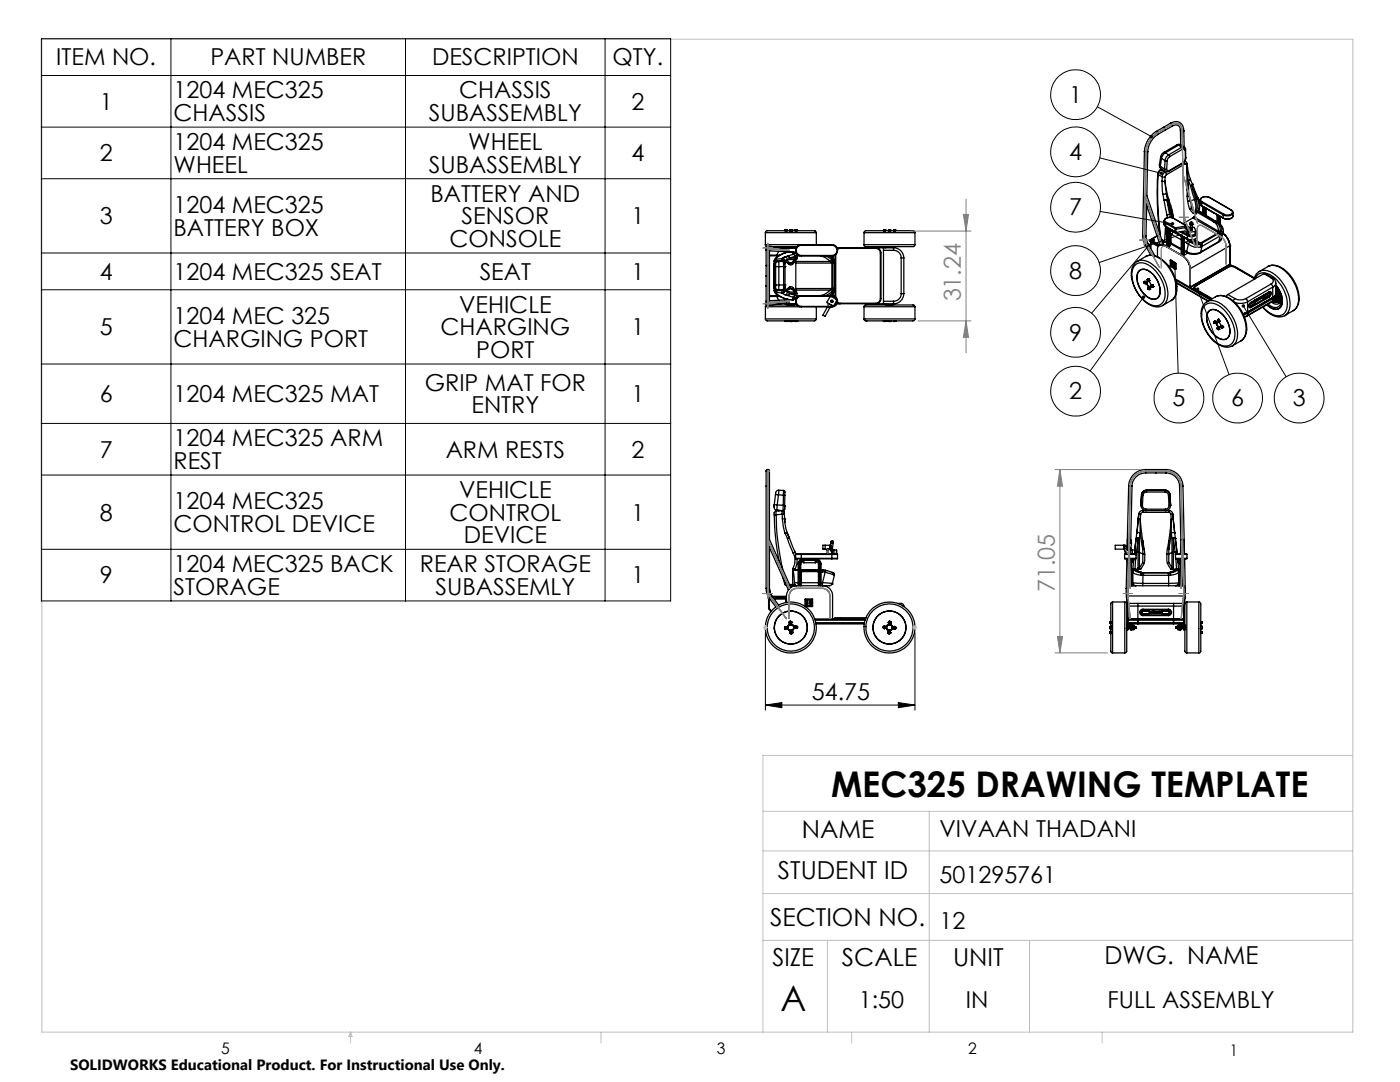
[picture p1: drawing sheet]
<svg xmlns="http://www.w3.org/2000/svg" width="279mm" height="216mm" viewBox="0 0 279 216" stroke-linecap="round" stroke-linejoin="round" font-family="sans-serif">
<defs><g id="words">
<g font-size="7.1">
<text x="165.8" y="159.1">MEC325 DRAWING TEMPLATE</text>
<text x="155.8" y="201.7">A</text>
</g>
<g font-size="4.9">
<text x="160" y="167.3">NAME</text>
<text x="155.2" y="175.4">STUDENT ID</text>
<text x="153.7" y="184.8">SECTION NO.</text>
<text x="154.1" y="192.7">SIZE</text>
<text x="168" y="192.8">SCALE</text>
<text x="190.2" y="192.7">UNIT</text>
<text x="220.4" y="192.4">DWG. NAME</text>
</g>
<g font-size="4.7">
<text x="11.2" y="13.1">ITEM NO.</text>
<text x="42" y="13.1">PART NUMBER</text>
<text x="86.2" y="13.1">DESCRIPTION</text>
<text x="122.3" y="13.1">QTY.</text>
<text x="19.9" y="21.9">1</text>
<text x="34.6" y="19.6">1204 MEC325</text>
<text x="91.6" y="19.6">CHASSIS</text>
<text x="126" y="21.9">2</text>
<text x="213.4" y="20.5">1</text>
<text x="34.6" y="29.9">1204 MEC325</text>
<text x="34.6" y="24.1">CHASSIS</text>
<text x="85.6" y="24.1">SUBASSEMBLY</text>
<text x="93.4" y="29.9">WHEEL</text>
<text x="19.9" y="32.2">2</text>
<text x="34.6" y="34.4">WHEEL</text>
<text x="85.6" y="34.4">SUBASSEMBLY</text>
<text x="126" y="32.2">4</text>
<text x="213.4" y="31.9">4</text>
<text x="85.9" y="40.2">BATTERY AND</text>
<text x="19.9" y="44.7">3</text>
<text x="34.6" y="42.5">1204 MEC325</text>
<text x="34.6" y="47">BATTERY BOX</text>
<text x="92.1" y="44.7">SENSOR</text>
<text x="126" y="44.7">1</text>
<text x="213.4" y="43">7</text>
<text x="89.7" y="49.3">CONSOLE</text>
<text x="19.9" y="55.8">4</text>
<text x="34.6" y="55.8">1204 MEC325 SEAT</text>
<text x="95.7" y="55.8">SEAT</text>
<text x="126" y="55.8">1</text>
<text x="213.4" y="55.6">8</text>
<text x="34.6" y="64.6">1204 MEC 325</text>
<text x="91.6" y="62.4">VEHICLE</text>
<text x="19.9" y="66.9">5</text>
<text x="34.6" y="69.1">CHARGING PORT</text>
<text x="87.9" y="66.9">CHARGING</text>
<text x="95" y="71.4">PORT</text>
<text x="126" y="66.9">1</text>
<text x="213.4" y="67.9">9</text>
<text x="84.8" y="78">GRIP MAT FOR</text>
<text x="19.9" y="80.2">6</text>
<text x="34.6" y="80.2">1204 MEC325 MAT</text>
<text x="94.1" y="82.5">ENTRY</text>
<text x="126" y="80.2">1</text>
<text x="213.4" y="79.7">2</text>
<text x="234" y="81.1">5</text>
<text x="245.7" y="81.1">6</text>
<text x="258" y="81.1">3</text>
<text x="34.6" y="89">1204 MEC325 ARM</text>
<text x="19.9" y="91.3">7</text>
<text x="34.6" y="93.6">REST</text>
<text x="88.9" y="91.3">ARM RESTS</text>
<text x="126" y="91.3">2</text>
<text x="34.6" y="101.6">1204 MEC325</text>
<text x="91.6" y="99.3">VEHICLE</text>
<text x="19.9" y="103.9">8</text>
<text x="34.6" y="106.1">CONTROL DEVICE</text>
<text x="89.7" y="103.9">CONTROL</text>
<text x="126" y="103.9">1</text>
<text x="92.6" y="108.4">DEVICE</text>
<text x="19.9" y="116.4">9</text>
<text x="34.6" y="114.2">1204 MEC325 BACK</text>
<text x="34.6" y="118.7">STORAGE</text>
<text x="83.8" y="114.2">REAR STORAGE</text>
<text x="86.9" y="118.7">SUBASSEMLY</text>
<text x="126" y="116.4">1</text>
<text x="162" y="139.7">54.75</text>
<text x="187.5" y="167">VIVAAN THADANI</text>
<text x="187.5" y="176.2">501295761</text>
<text x="187.5" y="185.4">12</text>
<text x="171.4" y="201.2">1:50</text>
<text x="192.8" y="201.2">IN</text>
<text x="221" y="201.2">FULL ASSEMBLY</text>
</g>
<g font-size="4.7" fill="#808080">
<text x="191.8" y="60.2" transform="rotate(-90 191.8 60.2)">31.24</text>
<text x="210.5" y="118.1" transform="rotate(-90 210.5 118.1)">71.05</text>
</g>
<g font-size="3.2">
<text x="44.2" y="210.4">5</text>
<text x="94.6" y="210.3">4</text>
<text x="143.1" y="210.4">3</text>
<text x="193.2" y="210.3">2</text>
<text x="245.4" y="210.6">1</text>
</g>
<text font-size="3" x="14" y="213.5">SOLIDWORKS Educational Product. For Instructional Use Only.</text>
</g></defs>
<g fill="none" stroke="#000" stroke-width=".25">
<path d="M228.4 30.2l.2 .2h.4l.1-.2M228.4 30.2l.2 .2h.3l.2-.2M228.4 30.2l-.4 16.9M228.9 39l-.1 .2a.35 .35 0 0 0-.4 .1 .35 .35 0 0 0 .1 .5l3 9.1h-.1M228.9 39l3.2 9.5 .4-.2M229.1 30.2l-.2 8.8M230.7 26.2l-1 .9-.6 .8-.5 1-.2 1.3M230.7 26.2l.3 .2v.4M230.7 26.2l.4 .3-.1 .3M231 26.8l-.8 .8-.5 .6-.4 .8-.2 1.2M231.1 34.7l-.1 5.7 .5 6.3M231.1 34.7v.2"/>
<path d="M231.1 34.9a64 64 0 0 0 .5 12.2M231.1 34.9l.9 .4M231.4 32.9v.3l.3 .5M231.4 32.9l.2 .3M231.5 33.9l-.4 .4v.4M231.5 33.9h.2M231.6 33.2l.1 .5M231.6 33.2l.8 .5M231.6 31.3l.2 .3M231.6 31.3l-.2 1.6M231.7 33.9l-.3 .3-.3 .7M231.7 33.7l.9 .5"/>
<path d="M231.7 33.9l.8 .5M231.8 31.6l.7 .5M231.8 31.6l-.2 1.6M231.8 33.7l-.3 .2M231.9 36.1l.2 2.7M231.9 36.1h.6M232 35.3h.5M232 35.3l-.1 .8M232 33.8l-.3 .1M232.1 38.8l.2 1.1M232.2 25.4l.2 .1 .1 .5M232.2 25.4l-1.5 .8"/>
<path d="M232.3 30.4l-.4 .3-.3 .6M232.3 30.4l.3 .1M232.3 39.9l.6 3M232.4 33.7l.4 .1M232.4 33.7l.2 .5M232.5 36.1l.7 3.6M232.5 34.4l.3 .5M232.5 34.4l-.3 .2-.2 .7M232.5 36.1l.3 2.5M232.5 26l-1.5 .8M232.5 32.1h.4M232.5 35.3v.8"/>
<path d="M232.5 32.1l-.1 1.6M232.6 30.5l-.6 .5-.2 .6M232.6 30.5l.6 .4M232.7 34.3l-.2 .1M232.8 38.6l.7 2.6M232.8 38.6l-.7 .2M232.8 38.6l.2 1.1M232.8 34.9l-.3 .4M232.8 33.8a.3 .3 0 0 0 .2 .3 .3 .3 0 0 0 .3-.1M232.9 39.8l.5 3M232.9 39.8l-.6 .1M232.9 39.8l.8 2.8"/>
<path d="M232.9 32.1l-.1 1.7M233 39.7l.8 2.8M233 39.7l-.7 .2M233 39.7l-.1 .1M233.2 30.9a1.51 1.51 0 0 0-.7 1.2M233.2 30.9l.2 .4M233.2 39.7l.4 1.4M233.2 39.7l.3 1.5M233.3 34.2h-.7M233.3 34v.2M233.4 31.3l-.3 .3-.2 .5M233.6 24.6a1.65 1.65 0 0 1 1.8-.2 1.65 1.65 0 0 1 .9 1.7"/>
<path d="M233.6 24.6l.3 .2v.4M233.6 24.6l.4 .2-.1 .4M233.6 24.6l-1.4 .8M233.9 25.2a.99 .99 0 0 1 1.2-.2 .99 .99 0 0 1 .5 1.1M233.9 25.2l-1.4 .8M234.8 28.9l.4-.1 .5 .1M234.8 28.9l.4 .1M234.8 28.9l-2.5 1.5M235.2 29l.6 .4M235.2 29l-2.6 1.5M235.6 26.1a.37 .37 0 0 0 .3 .2 .37 .37 0 0 0 .4-.2M235.6 26.1v2.8"/>
<path d="M235.7 28.9l-.5 .1M235.7 28.9l.7 .5M235.8 29.4l.2 .3M235.8 29.4l-2.6 1.5M236 32.6l-2.7 1.6M236 29.7h.4l.1 .3M236 29.7l-2.6 1.6M236.1 32.5l-.1 .1M236.1 32.5l-2.8 1.5M236.3 26.1v3.2M236.3 32.3l.2 .4M236.4 29.4l.2 .5"/>
<path d="M236.4 29.4h-.6M236.5 32.2h.1M236.5 32.7l.3 .1M236.5 32.7l-3.7 2.2M236.5 32.2h.2l.2 .5M236.5 30l.1 1.6M236.6 31.6l-.1 .4-.4 .5M236.6 29.9l-.1 .1M236.6 29.9v1.5M236.6 31.4l-.1 .6-.5 .6M236.6 31.4v.2M236.8 32.8l.1 .8"/>
<path d="M236.9 33.6v4M236.9 37.6v1.6M236.9 37.6l.3 1.5M236.9 33.6l.3 2.5M236.9 32.7l-.1 .1M236.9 32.7l.1 .7M236.9 39.2l.1 1M237 33.4l.6 2.3M237 33.4l-.1 .2M237.2 36.1v3M237.2 36.1l.4 1M237.2 39.1l.3 1"/>
<path d="M237.2 39.1l-.3 .1M237.6 35.7l.4 1.1M237.6 35.7l-.4 .4M237.6 37.1l.8 2.7M237.9 37l.8 2.7M237.9 37l-.3 .1M237.9 37l1 2.6M238 36.8l1 2.6M238 36.8h.1M238 36.8l-.4 .3M238 36.8l-.1 .2M238.4 39.8a3.5 3.5 0 0 1 0 2.5"/>
<path d="M238.4 39.8l-.9 .3M238.7 39.7l-.3 .1M238.7 39.7a3.7 3.7 0 0 1 0 2.6M238.9 39.6a3.2 3.2 0 0 1 .2 2.6M238.9 39.6l-.2 .1M239 39.4l.4 1.4v.7l-.3 .6M239 39.4l-.1 .2M239.5 39.9l.3 .5M239.5 39.9v.7M241.4 39.4l-.4-.1a.91 .91 0 0 0-1.4 .7l.3 .3M241.4 39.4h.1M241.4 39.4l4.3 2.5"/>
<path d="M241.4 39.4l-.6-.2-.5 .1a.8 .8 0 0 0-.8 .6M152.8 48.8v.3l.2 .1M152.8 46.4h10.1M152.8 48.8h6.8M152.8 46.4v2.4M152.9 50v3M152.9 57.1v3M152.9 50a.34 .34 0 0 1 .3-.4 .34 .34 0 0 1 .4 .4M152.9 53h.7M152.9 55h.7M152.9 57.1h.7M152.9 49.5v.5"/>
<path d="M152.9 53v4.1M152.9 49.4v.1M153 49.2l.4-.1 .2 .3a.34 .34 0 0 0-.4-.3 .34 .34 0 0 0-.3 .4zM153.3 49.4l.3 .2v.4M153.3 49.4h.1M153.3 49.4l4.3 .2M153.6 50v3M153.6 57.1v3M153.6 53v4.1M153.6 50.1l4 .2M153.6 50.9h2M153.6 59.2h2"/>
<path d="M153.6 51h1.8M153.6 59h1.8M153.9 49.2l-.8-.1-.1 .2M153.9 49.2l.2 .2zM153.9 49.2l2.7 .4M154.1 49.2h4.9M154.5 57v.1a.69 .69 0 0 0 .6 .9M154.5 57v.4M154.5 53.1h.1M154.5 57h.1M154.5 53.1v3.9M154.5 52.1h.1"/>
<path d="M154.5 57.5v.5M154.5 58l.2 .4 .5 .5 1.7 .8M154.5 52.7v.4M154.5 57.4a.6 .6 0 0 0 .6 .6M154.5 52.5h.1M154.5 57.5h.1M154.5 52.2v.3M154.5 58h.1M154.5 58l.4 .3M154.5 52.7l.3 .1M154.8 52.8v.4M154.8 57.3a.6 .6 0 0 0 .6 .6"/>
<path d="M154.8 57.3l-.3 .1M154.8 53.2h.6M154.8 56.9v.4M154.8 56.9h.6M154.8 53.2v3.7M154.9 57.9v.4M154.9 58.3a3.6 3.6 0 0 0 2 1.4M154.9 51.7v.4M154.9 51.7l-.4 .4M154.9 58.3l1.2 .2M155 59.2l.4 .7M155.1 52.1a.75 .75 0 0 0-.6 1"/>
<path d="M155.1 52.1a.6 .6 0 0 0-.6 .6M155.1 52.1h.1M155.1 58h.1M155.1 58h1.2M155.1 52.1h1.2M155.1 52.1l.3 .1M155.4 52.2v1M155.4 52.2a.6 .6 0 0 0-.6 .6M155.4 52.2h1M155.4 57.9h1M155.4 57.9l-.3 .1M155.4 56.9v1"/>
<path d="M155.4 50.2l-.4 .7M155.4 53.2h1M155.4 56.9h1M155.4 53.2v3.7M156.1 58v.5M156.1 51.6l.3 .1 .1 .3M156.1 51.6v.5M156.1 51.6l-1.2 .1M156.1 58.5h.1M156.1 51.5l.3 .1 .2 .3M156.1 58.5l.6 .3M156.1 51.5v.1"/>
<path d="M156.3 52.1l.3 .2M156.3 58h.1M156.3 52.1h.1M156.3 52.1l.1 .1M156.4 52.2v1M156.4 52.2l.2 .2M156.4 57.9l-.1 .1M156.4 56.9v1M156.4 53.2h.3M156.4 56.9h.3M156.4 53.2v3.7M156.5 58l-.1 .3-.3 .2"/>
<path d="M156.5 52v.2M156.5 57.9v.1M156.5 50.2l.4 .1M156.5 58l.1 .1M156.6 57.8l-.3 .2M156.6 51.9l.5 .5M156.6 58.1l-.1 .3-.4 .1M156.6 51.9h.4M156.6 58.1h.4M156.6 52.3v.1M156.6 51.9l-.1 .1M156.6 52.4l.1 .8"/>
<path d="M156.6 59.6l.4 .1M156.6 57.7l-.2 .2M156.6 57.7v.1M156.6 46h.1M156.7 56.9l-.1 .8M156.7 46h.1M156.7 53.2h.1M156.7 56.9h.1M156.7 51.3l-.6 .2M156.7 58.8l.5 .1M156.7 51.3a.39 .39 0 0 1 .4 .2 .39 .39 0 0 1-.1 .4M156.7 46h-.1"/>
<path d="M156.7 45.9h.1M156.7 53.2v3.7M156.8 50.4h-.2M156.8 46h-.1M156.8 46h.1M156.8 45.9h.2M156.8 46h.2M156.9 50.4l-1.9 .9-.5 .8M156.9 50.4l-.4 .1a2.64 2.64 0 0 0-1.6 1.2M156.9 59.7h-.1h.2M156.9 46h.1M156.9 59.8h-.4"/>
<path d="M157 45.9h-.3M157 45.9h.1M157 46h-.1M157 49.5h.1M157 49.5h-.6M157 49.4v.2M157 50.2v.1M157 59.7v.1M157 46h.1M157 50.3l-.2 .1h.1M157 58.1a.39 .39 0 0 1 .1 .5 .39 .39 0 0 1-.4 .2M157 51.9l.6 .5"/>
<path d="M157 58.1l.4 .2M157 59.7h.1M157 49.4h1.9zM157 59.7l1.2 .1M157.1 49.4v-.2h1.5v.2M157.1 57.6l-.5 .5M157.1 52.4l.3 .3M157.1 52.4h.5M157.1 57.6h.5M157.2 51.1l-.5 .2M157.2 58.9l1.1 .4M157.2 51.1a.39 .39 0 0 1 .3 .3 .39 .39 0 0 1-.1 .4"/>
<path d="M157.2 51.1l.2 .1 .2 .3M157.4 57.4l-.3 .2M157.4 52.7l.3 .1M157.4 58.3h1.2M157.4 51.8h1.2M157.4 51.8l-.4 .1M157.4 58.3a.4 .4 0 0 1 .1 .4 .4 .4 0 0 1-.3 .2M157.4 58.3l.2 .3M157.4 57.4l.2 .2M157.5 49.2h.1M157.6 58.6l-.2 .2-.2 .1M157.6 51.5l-.2 .3"/>
<path d="M157.6 58.6l1.1 .3M157.6 58.6h1.1M157.6 51.5h1.1M157.6 59.8l-4 .2M157.6 46h.1M157.6 57.6l-.6 .5M157.6 57.6h.4M157.6 52.4h.4M157.6 52.4l-.2 .3M157.6 46h.3M157.6 45.9h.1M157.6 45.9v.1"/>
<path d="M157.7 46h.1M157.7 57.2l.5 .2M157.7 57.2l-.3 .2M157.7 57.2l.3 .4M157.7 45.9h-.1M157.7 45.9h.2M157.7 45.9h.1M157.8 46h-.1M157.8 46h.1M157.9 45.9h.1M157.9 46h.1M157.9 45.9v.1"/>
<path d="M158 46h-.1M158 46h.1M158 52.4l-.3 .4M158 52.4h.3M158 57.6h.3M158 57.6l.6 .7M158 45.9l.1 .1M158.1 46h.1M158.2 50.5l.4 .1a.41 .41 0 0 1 .5 .4M158.2 50.2l.4 .2M158.2 59.8l.4-.2zM158.2 52.7l-.5 .1"/>
<path d="M158.2 50.5l.4 .1-.3 .2M158.2 49.2h-.7M158.2 57.4l.2 .3M158.2 57.4l.1 .2M158.2 50.2h.1M158.2 59.8h.1M158.2 50.2v.3M158.2 59.5v.3M158.2 50.2l-1.2 .1M158.2 50.5h.1M158.2 59.6l.7 .1M158.3 57.6h.1"/>
<path d="M158.3 52.5h.1M158.3 52.5l-.1 .2M158.3 50.8l-1.1 .3M158.3 59.3l.3 .2h-.4M158.3 50.8l.3 .1 .1 .3M158.3 52.4v.1M158.3 59.5l-.1 .1M158.3 57.6l.7 .7M158.4 52.3l-.2 .4M158.6 58.3l.1 .3M158.6 51.8h.4M158.6 58.3h.4"/>
<path d="M158.6 51.8l-.6 .6M158.6 46h.1M158.7 46h.1M158.7 45.9l-.1 .1M158.7 51.2l-1.1 .3M158.7 58.9l-.1 .3-.3 .1M158.7 51.5l-.1 .3M158.7 58.9l.4 .2M158.7 51.5h.4M158.7 58.6h.4M158.7 51.2v.3M158.7 58.6v.3"/>
<path d="M158.7 52l.1 .2M158.8 52.2v.3M158.8 46h-.1M158.8 52.2h6.9M158.8 57.9h6.9M158.8 57.9l-.1 .2M158.8 57.6v.3M158.8 46h.1M158.8 46h.2M158.8 45.9h.2M158.8 52.5v5.1M158.8 57.6h7.2"/>
<path d="M158.8 52.5h7.2M158.9 50.4l-.7 .1M158.9 46h.1M158.9 45.9h-.2M158.9 45.9h.1M159 58.3l.1 .3M159 46h.1M159 46h-.1M159 51.8l-.7 .6M159 50.7h.1M159 59.4h.1M159 59.3h.1"/>
<path d="M159.1 59.1l-.3 .4h-.6M159.1 51.5l-.1 .3M159.1 51l-.4 .2M159.1 51v.5M159.1 58.6v.5M159.1 51h.5M159.1 59h.5M159.9 59v.1M159.9 59.1a1.02 1.02 0 0 0-1 1 1.02 1.02 0 0 0 1 1M159.9 59a1.13 1.13 0 0 0-1.1 1.1 1.13 1.13 0 0 0 1.1 1.1M159.9 51v.1M159.9 48.8a1.13 1.13 0 0 0-1.1 1.2 1.13 1.13 0 0 0 1.1 1.1"/>
<path d="M159.9 48.9a1.02 1.02 0 0 0-1 1.1 1.02 1.02 0 0 0 1 1M159.9 48.8v.1M159.9 59.1h6.1M159.9 59h6.1M159.9 51h6.1M159.9 48.9h6.1M159.9 48.8h6.1M159.9 51.1h6.1M162.5 46l.4 .4M162.5 46h-9.1a.44 .44 0 0 0-.6 .4M162.5 46h.1M162.9 46.4h.1"/>
<path d="M162.9 46.4v2.4M163.8 51.1l1.1 .4 .8 .7M164.9 51.1l1.1 .8M165.5 51.1l.6 .5 .2 .5M165.7 57.9l.3 .3M165.7 52.2l.3 .3M165.7 57.9l-1.2 .8-.7 .3M166 51.1l.5 1M166 59v.1M166 59.1a1.02 1.02 0 0 1 1 1 1.02 1.02 0 0 1-1 1M166 59a1.13 1.13 0 0 1 1.1 1.1 1.13 1.13 0 0 1-1.1 1.1M166 48.8a1.13 1.13 0 0 1 1.1 1.2 1.13 1.13 0 0 1-1.1 1.1"/>
<path d="M166 51v.1M166 48.9a1.02 1.02 0 0 1 1 1.1 1.02 1.02 0 0 1-1 1M166 48.8v.1M166 51.9l-.3 .3M166 51.9l.3 .2M166 52.5h.5M166 57.6l-.3 .3M166 57.6h.2M166 58.2l-1.1 .8M166 52.5v5.1M166.2 51.1v.2M166.2 58.8v.2"/>
<path d="M166.2 58.7v.3M166.2 57.6h.1M166.2 57.6l.1 .3M166.2 57.6h.3M166.2 52.5h.3M166.2 52.5v5.1M166.3 57.9l-.3 .3M166.3 52.1l-.1 .4M166.3 57.9l-.2 .5-.6 .6M166.3 57.9l.2 .1M166.5 58l-.5 1M166.5 52.1v.4"/>
<path d="M166.5 52.1h-.2M166.5 57.6h.1M166.5 57.6v.4M166.5 52.5h.1M166.5 52.5v5.1M166.7 50.9v8.3M166.8 50.8v8.5M167 49.5h11.3M167.1 49.7l.5-.1h7.2a.9 .9 0 0 1 .9 .8v9.2a.97 .97 0 0 1-.9 .9h-7.2l-.5-.2M167.7 49.5l-.6 .1M172.4 46.4a.96 .96 0 0 1 1.3-.4h8.3a.46 .46 0 0 1 .6 .4M172.4 48.8l.1 .3 .3 .1"/>
<path d="M172.4 46.4h10.2M172.4 48.8h10.2M172.4 48.8h.1M172.4 46.4v2.4M172.8 49.2h.1M174.8 49.5a1.02 1.02 0 0 1 1 .9v9.2a1.02 1.02 0 0 1-1 1M176.3 49.5v.5M176.3 46h.1M176.3 50h2M176.3 50v10.1M176.4 46h.1M176.4 46h-.1"/>
<path d="M176.4 45.9h.1M176.4 45.9h.3M176.5 46h-.1M176.5 46h.1M176.5 46h.2M176.6 46h.1M176.7 46h.1M176.7 49.5v-.3h1.6v.3M177.2 49.2h.1M177.3 46h.1M177.3 45.9v.1M177.4 46h.1"/>
<path d="M177.4 46h-.1M177.4 45.9h.1M177.4 45.9h-.1M177.4 45.9h.2M177.4 46h.3M177.5 46h.1M177.6 45.9h.1M177.6 46h.1M177.7 45.9v.1M177.7 46h.1M177.9 49.2h-.7M178.3 46h.1"/>
<path d="M178.3 49.5v.5M178.3 49.5a1.99 1.99 0 0 1 2.1 2M178.3 50a1.51 1.51 0 0 1 1.5 1.5M178.4 46h.1M178.4 46h-.1M178.4 45.9h.1M178.4 45.9h.2M178.5 46h-.1M178.5 46h.1M178.6 46h.1M178.7 46h.1M179.8 51.5h.6"/>
<path d="M179.8 58.6a1.5 1.5 0 0 1-1.5 1.5M179.8 58.6h.6M179.8 51.5v7.1M180.4 58.6a2.05 2.05 0 0 1-2.1 2M180.4 51.5v7.1M182.6 48.8a.91 .91 0 0 1-1.2 .4h-8.6M182.6 46.4v2.4M226.4 53a2.47 2.47 0 0 1 3.5 .4l1.3 1.4a5.4 5.4 0 0 1 .9 5.5 2.1 2.1 0 0 1-3.2 .1 6.9 6.9 0 0 1-2.9-6.7zM226.9 52.2a3.4 3.4 0 0 0-.8 4.2l.8 1.9 1 1.3a3.8 3.8 0 0 0 4.1 1.4M226.9 52.2a3 3 0 0 1 3.6 1l1 1 .6 1a5.4 5.4 0 0 1 .5 5.3l-.6 .5M227.2 54.2a1.78 1.78 0 0 1 2.7 .3l.5 .6a3.7 3.7 0 0 1 .7 4.3 1.8 1.8 0 0 1-2.5-.5l-.7-.7-.7-1.2a2.94 2.94 0 0 1 0-2.8zM227.3 54.2a1.83 1.83 0 0 1 2.6 .4l1.1 1.4 .5 1.3a1.68 1.68 0 0 1-1.1 2.4h-.1a4.3 4.3 0 0 1-3.3-3.6l-.1-1.1z"/>
<path d="M228 47.1l.2 1.1 .4 .8M228 47.1l.3 .2 .4-.2M228 47.1l.4 .2 .3-.2M228.3 56.4l.2 .2M228.3 56.4l.1-.1 .1 .2M228.3 56.4l.2 .1M228.3 56.4h.1M228.4 56.3l-.1 .1M228.4 56.3h.1M228.4 56.3a.21 .21 0 0 1 .3-.1 .21 .21 0 0 1 0 .3l-.1 .1M228.4 56.2v.1M228.4 56.2h.1"/>
<path d="M228.4 56.3l.1 .2M228.4 56.4h.1M228.4 56.3l.1 .3M228.5 56.3h-.1M228.5 56.3h.1M228.5 56.3v.1M228.5 56.5h.1M228.5 56.6h.1M228.5 56.2h.1M228.5 56.5v.1M228.5 56.4h.1M228.5 56.2h-.1"/>
<path d="M228.5 56.1v.1M228.6 56.4v.1M228.6 56.6h.1M228.6 49l1.1 1.9M228.6 56.5v.1M228.6 56.5h.1M228.6 51.2a3.4 3.4 0 0 1 4 1.2l1.4 1.9 .6 1.5 .2 1.1a2.9 2.9 0 0 1-1.1 3.1M228.6 51.2a3.3 3.3 0 0 1 3.9 1.3 7 7 0 0 1 2.1 6.4l-.4 .7-.5 .4M228.6 51.2l-1.7 1M228.6 56.2l-.1 .1M228.7 56.5h.1M228.7 47.1l.4 1.5"/>
<path d="M228.7 56.4l-.1 .1M228.7 56.4l-.1 .2M228.8 41l-.1 6.1M228.9 56.2a.63 .63 0 0 1 .7 .3 .63 .63 0 0 1-.2 .8l-.2-.1a.82 .82 0 0 1-.3-1zM228.9 56.5l.4 .7M229 56.2l.1-.1-.2 .4zM229 55.8l.1 .3M229 55.8h.1M229 55.7a.19 .19 0 0 1 .3 .1 .19 .19 0 0 1-.1 .3M229 55.8l.2 .2M229.1 56.1h.1M229.1 56h.1"/>
<path d="M229.1 55.8v.2M229.1 55.8l.1 .2M229.1 55.7v.1M229.1 55.8h.1M229.1 55.7h.1M229.1 56v.1M229.1 55.7l-.1 .1M229.1 56.1l-.1 .1M229.1 57.5l.1 .2M229.1 57.4a.19 .19 0 0 1 .3 .1 .19 .19 0 0 1-.1 .2M229.1 57.5h.1M229.1 48.6l-.5 .4"/>
<path d="M229.1 57.5l.2 .2M229.1 48.6l1.4 2.4M229.2 56.1h.1M229.2 55.6l-.1 .1M229.2 55.8v.2M229.2 55.8v.1M229.2 55.6h.1M229.2 57.7h.1M229.2 57.5l.1 .2h-.1M229.2 57.4l.1 .1M229.2 57.6h.1M229.2 57.5h.1"/>
<path d="M229.2 57.5v.2M229.2 57.4h.1M229.2 56v.1M229.2 57.4l-.1 .1M229.2 56h.1M229.2 55.7l-.2 .1M229.2 57.5l.1 .2M229.2 55.9h.1M229.2 55.9v.1M229.2 55.7h.1M229.2 55.7h-.1M229.3 57.7h.1"/>
<path d="M229.3 57.5v.1M229.3 57.4h.1M229.3 57.3h.1M229.3 57.3v.1M229.3 57.5h.1M229.3 57.4l-.2 .1M229.3 57.2h.1M229.3 57.6h.1M229.3 57.6v.1M229.3 55.8l-.1 .1M229.3 57.4h-.1M229.4 56h.1"/>
<path d="M229.4 57.7h.1M229.4 57.7h-.1M229.4 57.2h.2M229.4 56h-.2M229.4 57.5l-.1 .1M229.5 57.7h.1M229.5 57.6l-.1 .1M229.5 48l.1 .2M229.5 47.9l.1 .1M229.5 48l.1 .1M229.5 47.9v.1M229.6 48.1v.1"/>
<path d="M229.6 48v.1M229.6 48l1.7 1M229.6 48.1l1.6 1M229.6 47.8l-.1 .1M229.6 47.8h.1M229.6 48.2l1.6 .9M229.6 48.2v.1M229.6 48.3h.1M229.6 48.3v1.2M229.7 47.8l-.1 .2M229.7 48.3v1.2M229.7 48.3l1.4 .9"/>
<path d="M229.7 47.8l1.8 1.1M229.7 48.2v.1M229.7 57.1l-.4 .1M229.7 57.1l.2 .2M229.7 57.1l.2 .1M229.7 57.1h.1M229.7 57.1l.1 .1h.1M229.8 57l-.1 .1M229.8 57h.1M229.8 56.9a.19 .19 0 0 1 .2-.1 .19 .19 0 0 1 .1 .3v.2h-.1M229.8 57.1h.1M229.8 56.9h.1"/>
<path d="M229.8 56.9v.1M229.8 57l.1 .2M229.9 56.9l-.1 .1M229.9 57h.1M229.9 56.9v.1M229.9 56.8h.1M229.9 57.2h.1M229.9 57.3h.1M229.9 57.2v.1M229.9 57l.1 .1M229.9 56.8l-.1 .1M230 57.1v.1"/>
<path d="M230 57.2l-.1 .1M230 57.2v.1M230 57.3h.1M230 57.2h.1M230 56.9l-.1 .1M230.1 57.2h.1M230.1 57.1l-.1 .1M230.1 57.2l-.1 .1M230.2 57.1l-.1 .1M230.9 47.1l-1.3 .7M230.9 47.1l-1.2 .7M231.4 48.9l.6-.1 .5 .2"/>
<path d="M231.4 48.9h.1M231.8 47.8l.6 .4M231.9 47.9l.5 .4M232.3 44.7l.4 .5M232.3 44.1l.4 .5M232.3 44.1v.6M232.4 48.2h.4M232.4 48.2v.1M232.4 48.3h.5M232.4 49a.88 .88 0 0 0-1-.1 .88 .88 0 0 0-.4 .9v1.4M232.4 49l3.6 2.1M232.5 49h-.1"/>
<path d="M232.5 49l3.5 2.1M232.6 45.5l.3 .1M232.6 45.5l-.2 2.7M232.6 45.7h.3M232.6 45.7l.3 .2M232.6 45.7l.2 2.2M232.7 45.2h.1M232.7 45.2l4.3 2.5M232.7 44.6v.6M232.7 44.6l1.8 1M232.7 45.2l1.9 1.1M232.7 44.4v.2"/>
<path d="M232.7 45.3l-.1 .2M232.7 44.4l1.9 1.1M232.8 47.9l.1 .2M232.8 47.9h.1M232.8 48.2h.1M232.9 45.4v.1M232.9 45.5h.1M232.9 45.5v3.6M232.9 42.9l.1 .5M232.9 48.8l-.4 .2M232.9 45.5l.2 .1M232.9 49.1l.2 .1"/>
<path d="M233.1 45.6h.2M233.1 49.2h.2M233.1 45.6v3.6M233.1 45.5v.1M233.3 45.6v3.6M233.3 45.6h.1M233.4 45.6l.1 .1zM233.4 42.8l-.5 .1M233.4 42.8l.2 .6M233.5 45.7l1.6 .9M233.5 49.1l-.2 .1M233.5 45.7v3.4"/>
<path d="M233.5 46.4l.2 .3M233.5 48.5l.3 .3M233.5 45.9l.6 .4M233.5 48.4l.2 .1M233.5 41.2l.4 1M233.6 51.9h.1M233.6 51.9l-.1 .1 .1 1.1 1 .6M233.6 41.1l.3 .9M233.6 41.1l-.1 .1M233.6 51.9l.9 .6M233.7 42.6l.2 .8M233.7 51.9l.9 .5"/>
<path d="M233.7 42.6l-.3 .2M233.7 48.5l.1 .3 2 1M233.7 52.2h.1M233.7 60l-1.7 1M233.7 46.7v1.8M233.7 46.7l.2 .1M233.7 48.5l2.1 1.1M233.8 52.2h.1M233.8 52.2l-.1 .8 .6 .4 .1-.1M233.8 52.2l.6 .4M233.8 42.5l-.1 .1M233.8 42.5l.2 1"/>
<path d="M233.9 42.2l.2 1.3M233.9 46.8l1.9 1M233.9 42.2l-.1 .3M233.9 52.9h.1M233.9 52.6v.3zM233.9 42l.3 1.5M233.9 42l-.1 .1M233.9 52.8v.1M234.1 46.3l-.2 .5M234.1 46.3l1.7 .8M234.2 43.6l-.5-.2a.83 .83 0 0 0-1.2 .7l.2 .3M234.2 43.6h.1"/>
<path d="M234.2 43.6l3.2 1.8M234.2 53.1h.1M234.2 52.7v.4zM234.2 43.6l-.7-.2a1.05 1.05 0 0 0-1.2 .7M234.2 43.6l3.3 1.8M234.4 52.6l.1 .1M234.4 52.6v.1M234.4 53.4h.1M234.4 52.7v.6M234.4 53.3h.1M234.5 53.3l-.1 .1M234.5 52.7h-.1"/>
<path d="M234.5 52.7v.6M234.5 52.5l.1 .1M234.5 45.5l.2 .9M234.5 45.5l.2 .3M234.6 52.4l.1 .2M234.6 52.4l-.1 .1M234.6 55.7l2.9 1.7M234.6 52.6h.1M234.7 53.6l-.1 .1M234.7 45.8v.6M234.7 52.6l-.1 1.1M234.7 55.9l6.8 3.9"/>
<path d="M234.7 46.4l2.3 1.3M234.8 56.5l6.3 3.6M234.8 56.4l6.3 3.6M235 46.6h.1M235.1 46.6l.1 .1M235.5 46.2l1.5 .8M235.7 47l.1 .1M235.8 47.1v.1M235.8 47.1v3.6M235.8 47.2l-.1-.2-2.2-1.3v3.4M235.8 47.2l.2 .1M235.8 50.7l.2 .1"/>
<path d="M235.8 47.2v3.5M235.8 46.2l1.2 .7M235.9 47.1l.1 .2M236 50.8h.1M236 47.3v3.5M236 51.1l.5 .3a3.2 3.2 0 0 1 1 2.2M236 51.1h.1M236 51.1l.6 .5a3.4 3.4 0 0 1 .9 2M236.1 47.2v3.6M236.2 47.3h-.2M236.3 47.3v3.4M236.3 50.7l-.2 .1"/>
<path d="M236.4 50.7h-.1M236.4 48.2l.4 .2M236.4 50.2l.5 .3M236.4 47.4l.2 .1M236.4 50l.4 .2M236.4 47.4l.1 .2M236.4 45.2h.1M236.4 45.2l-1.9 .3M236.4 45.2l.1 .2M236.5 45.2l.4 .4M236.5 45.2h.1M236.5 47.6l.6 .4"/>
<path d="M236.5 47.6h-.1M236.5 45.2l.2 .3M236.5 45.4h.1M236.5 45.4l-1.8 .4M236.6 46.1l-1.9 .3M236.6 45.4v.1M236.6 46.1h.1M236.6 47.5l.4 .2M236.6 45.4v.7M236.6 47.5l-.1 .1M236.6 46.1l.5 .7M236.6 45.5v.6"/>
<path d="M236.6 45.5h.1M236.7 45.5l.4 .6M236.8 48.4l.4 .3M236.8 50.2a2.88 2.88 0 0 0 2.8 .1M236.8 50.2l.1 .3M236.9 45.6h.1M236.9 45.6l.2 .6M236.9 45.6l.4 .8M237 47.7h.1M237 47v.7M237 46.9v.1M237 40.2l.5 1.6"/>
<path d="M237 50.5l-1 .6M237.1 46.1v.1M237.1 46.8l.1 .1M237.1 48l2 .7M237.1 48l.4 .3M237.1 48l-.3 .4M237.1 47.8l2 .7M237.1 46.1v.7M237.1 46.2h.1M237.2 48.7a2.7 2.7 0 0 0 2.4 .5M237.2 48.7l-.4 1.5M237.2 46.9l.3 .1"/>
<path d="M237.2 46.2l.1 .2M237.2 46.9h.1M237.2 46.2v.7M237.3 46.4h.2M237.5 41.8l.7 .8M237.5 46.4v.6M237.5 53.6v3.8M237.5 53.6h.1M237.5 44.5l.2-.2 .3 .2M237.5 44.8h.1M237.5 48.3l-.3 .4M237.5 48.3l1 .5h1"/>
<path d="M237.5 40.1l.2 1.5M237.5 40.1l-.5 .1M237.5 57.3h.1M237.5 57.3v.1M237.5 44.5l.1 .1 .4-.1M237.5 44.8l.2 .1 .3-.1M237.5 44.5v.3M237.5 44.8l.2 .9M237.5 57.3l1.1 .6M237.5 57.4l4.2 2.3M237.6 45.8a.18 .18 0 0 0 .1 .2 .18 .18 0 0 0 .2-.1v-.1M237.6 45.4l-.7 .2"/>
<path d="M237.7 45.7l-.1 .2M237.7 45.7h.1M237.7 41.6l.7 .7M237.7 41.6l-.2 .2M237.8 45.7l.1 .2M237.9 45.4h.4l.4 .6-.2 .2M238 44.8h.1M238 44.5v.3M238 44.8l-.2 .9M238.1 43.5l-2 1.1M238.1 43.5l5.1 2.9M238.1 47.9l1 .6"/>
<path d="M238.3 43.3l-.2 .2M238.3 43.3l4.9 2.8M238.3 57.4v.3l.3 .2M238.4 47.8l1.2 .7M238.4 42.3l-.2 .3M238.5 46.2l-1 .2M238.5 46.2v.6M238.5 46.8l-1 .2M238.6 57.8l3.2 1.9M238.6 57.8v.1M238.6 57.9l3.1 1.8M238.6 42.4l-.4 .2"/>
<path d="M238.7 46.1l.2 .5M238.7 46v.7l-.2 .1M238.7 57a.37 .37 0 0 0-.3 .4 .37 .37 0 0 0 .3 .3l3.2 1.9M238.7 57l-.3 .4M238.7 46.2a.58 .58 0 0 1-.1 .6 .58 .58 0 0 1-.6 .2l-1-.1M238.7 57h.1M238.7 42.3h-.3M238.7 42.3l-.1 .1M238.9 47.2a1.32 1.32 0 0 1-1.9 .5M238.9 46.6a1.3 1.3 0 0 1-1.9 .5v-.1M238.9 47.2a1.37 1.37 0 0 1-1.9 .5M238.9 46.6v.6"/>
<path d="M238.9 42.4l-.6 .9M238.9 42.4l3.3 1.9M239 42.3h.1M239.1 42.2l-.5 .2M239.1 48.7l.4 .1M239.1 42.2l-.1 .1M239.1 42.1v.1M239.1 42.2l-.2 .2M239.1 48.5v.2M239.1 48.5h.5M239.1 42.1l-.1 .2M239.1 42.2l1.1 .6"/>
<path d="M239.2 42.1l1.2 .7M239.5 40.6l.4 .5M239.5 50.4a2.81 2.81 0 0 1-2.6 .1M239.5 48.8l.1 .4M239.5 40.6l.3 .4M239.6 48.5l.1 .1M239.6 50.3l-.1 .1M239.7 48.6h.1M239.7 48.6l-.2 .2M239.7 48.6l.2 .5M239.8 41l.1 .1M239.8 40.4l4.3 2.5"/>
<path d="M239.8 41l4.3 2.5M239.8 40.4v.6M239.9 41.1l4.3 2.5M239.9 49.1l-.3 .1M239.9 49.1l-.3 1.2M239.9 49.1h.1M239.9 40.3l-.1 .1M239.9 40.3l4.3 2.4M240.1 41.2v.1M240.1 41.3h.1M240.1 41.3v1.3M240.1 41.2v.2"/>
<path d="M240.1 41.4l.2 .1M240.2 42.8l2.1 1.4M240.2 42.8h.2M240.3 41.5h.2M240.3 41.5v1.2M240.3 41.3v.2M240.4 42.8l2.2 1.3M240.5 41.4v.1M240.5 41.5v1.3M240.5 41.5h.1M240.6 41.5l1.7 1M240.6 41.6v1.3"/>
<path d="M240.7 41.6v1.3M242.2 44.3l.7 .6 .3 1.2M242.2 42.4l.1 .1M242.3 42.5h.1M242.3 44.2l.7 .4M242.3 44.2l-.1 .1M242.6 59.2a3.4 3.4 0 0 1 3.9 1.2l1.1 1.4 .4 .7a4.7 4.7 0 0 1 .1 5.1l-.5 .4M242.6 59.2a3.2 3.2 0 0 1 3.7 1.2l.3 .3a7.1 7.1 0 0 1 1.9 6.3l-.4 .6-.5 .4M242.6 59.2l-1.7 1M242.6 44.1l.6 .5M242.6 44.1l-.3 .1M242.9 42.9v.1"/>
<path d="M242.9 43h.1M242.9 43v1.3M243 42.9v.1M243 43l.1 .1M243 43v1.4M243 44.6l.5 .8 .1 .7M243 44.6l.4 .3M243 44.6h.2M243.1 43.1h.2M243.1 43v.1M243.1 48.4l-3.6 2M243.1 43.1v1.4"/>
<path d="M243.2 46.4l.1 .1M243.2 46.1v.3M243.2 46.4l-3.6 2.1M243.2 44.6l.4 .2M243.2 48.2l-.1 .2M243.2 48.2l-3.6 2.1M243.3 46.5l.2 .6M243.3 46.5h.1M243.3 46.5l-3.6 2.1M243.3 43.1h.1M243.3 43.1v1.5M243.4 44.9a1.01 1.01 0 0 1 .2 1.5"/>
<path d="M243.4 43.1h-.1M243.5 47.1h.1M243.5 47.1l-3.6 2M243.5 47.1l-.3 1.1M243.5 43.2v1.6M243.6 46.4l.2 .4M243.6 46.4l-.3 .1M243.6 43.2v1.6M243.6 44.8a1.43 1.43 0 0 1 .5 1.5M243.6 46.1v.3M243.6 46.1h-.4M243.6 44.8l-.2 .1"/>
<path d="M243.8 46.8l-.3 .3M243.8 47.5l-.2 .4-.5 .5M243.8 47.5l-.2 .4-.4 .3M244.1 46.5l.1 .2a3.2 3.2 0 0 1 1.2 2.3M244.1 46.6l.9 1 .4 1.4M244.1 46.3l-.3 .5M244.1 46.3l-.3 1.2M244.1 43.5l.1 .1M244.1 42.9v.6M244.2 42.7l-.1 .2M245 58.8l-.3 .4M245 58.8l1.5 .8"/>
<path d="M245.1 53.3l.4-.2 .9 .2M245.1 53.3l.5-.1 .8 .1M245.1 53.3l-6.4 3.7M245.1 53.3h.1M245.4 49h.1M245.4 52.8h.1M245.4 52.8l-7.9 4.5M245.4 52.8l.5 .3M245.4 49v3.8M245.4 49l-7.9 4.6M245.7 41.9a.52 .52 0 0 1 .2 .7 .52 .52 0 0 1-.6 .3h-.6l-.5-.2M245.7 41.9h.1"/>
<path d="M245.7 41.9l.4 .5M246.1 43a1.31 1.31 0 0 1-1.9 .6M246.1 42.4a1.39 1.39 0 0 1-2 .5M246.1 43a1.33 1.33 0 0 1-2 .5M246.1 42.4v.6M246.4 53.3l4.1 2.3M246.4 53.3l4 2.3M246.4 53.3h.1M246.5 59.6l.7 .2h.9l.5-.2M246.5 59.6l-.4 .4M248.6 59.6l.4 .6M250.4 60h.1"/>
<path d="M250.4 59.9v.1M250.5 59.9l.1 .1M250.5 59.9v.1M250.5 59.9h.1M250.5 55.5a1.91 1.91 0 0 1 3-.6h.1a6.9 6.9 0 0 1 3.2 6.7 1.95 1.95 0 0 1-3.3 .9l-1.4-1.3M250.5 55.6l-4-2.4-1-.1-.5 .1-6.4 3.7a.46 .46 0 0 0-.3 .5 .46 .46 0 0 0 .3 .4M250.7 59.9h.1M250.9 59.8h.1M251 59.7h.1M251.2 59.6h.1M251.3 54.2l-.6 .5-.4 .8M251.3 54.2a3.2 3.2 0 0 1 3.7 1.1l.8 1a6.1 6.1 0 0 1 1.3 6l-.7 .7"/>
<path d="M251.4 59.5h.1M251.6 59.3v.1zM251.6 59.4l-1 .6M251.6 59.2v.2M251.6 59.4h.1M251.7 59.2l.1 .1M251.7 59.3h.1M251.8 59.3l-.2 .1M251.8 59.3h.1M252 59.3l.3 .2M252 59.1v.2M252.1 59.3l-1.6 .9"/>
<path d="M252.1 58.9l.2 .2M252.2 58.9l.1 .1M252.2 54.6h.3l1.4 .8M252.2 54.6l1.4 .8M252.2 54.6l-7.2 4.2M252.3 59.1h.1M252.3 59.1v.4M252.3 59.5h.1M252.3 59v.1M252.3 59l.1 .1M252.4 59.1v.4M253 53.2a3.5 3.5 0 0 1 4.1 1.3l.9 1.1 .7 1.4a4.4 4.4 0 0 1-.2 4.7l-.4 .3"/>
<path d="M253 53.2a3.2 3.2 0 0 1 3.6 1.1l1.1 1.2 .8 1.3a4.9 4.9 0 0 1 .1 4.8l-.5 .4M253 53.2l-1.7 1M253.1 59.1h.1M253.2 58.3h.1M253.2 59.1l.1 .2M253.2 58.3l.1 .1M253.2 59.1l-3.6 2.1M253.3 58.3a.3 .3 0 0 1 .3 .2 .3 .3 0 0 1-.2 .4l-.2 .2M253.3 58.3l-3.6 2.1M253.3 58.2a.35 .35 0 0 1 .5 .2 .35 .35 0 0 1-.2 .4l-.3 .5M253.3 58.2v.1M253.3 59.3l-3.6 2"/>
<path d="M253.3 58.2l-3.6 2.1M253.3 58.4l-1 .6M253.3 58.4l.1 .1M253.4 58.9l-1 .6M253.4 58.5l-1 .6M253.4 58.5v.4M253.4 58.9l-1.1 .6M253.6 55.4a.67 .67 0 0 1 .5 .7 .67 .67 0 0 1-.5 .6M253.6 56.7l.3 .3 .1 .3M253.6 55.4h.3M253.6 56.7l-5 2.9M253.9 55.4a1.18 1.18 0 0 1 .7 1.1"/>
<path d="M254 59.4v.2M254 57.3v2.1l.5-.4 .1-.4M254 57.3l-5 2.9M254 59.6v.4M254 59.6l-5 2.9M254.6 59.5v.1M254.6 59.6h.1M254.6 56.9l.3 .4a4.8 4.8 0 0 1 1 2.9v-.2a5.3 5.3 0 0 0-1.3-3.1zM254.6 57.3l.8 1.4 .1 1.2a.89 .89 0 0 1-.6 .8 .89 .89 0 0 1-1-.3l-.2-.1M254.6 58.2a1.4 1.4 0 0 1-.1 2.1l-.7-.1a.82 .82 0 0 0 1-.2 .82 .82 0 0 0 .1-.9l-.3-.8M254.6 58.6h.1M254.6 58.7v.1"/>
<path d="M254.6 59.2l-.2 .6-.4 .3M254.6 58.6l-.1 .3-.4 .4-5.1 3M254.6 59.4l.1 .1-.1-.1M254.6 57.5l.5 .8 .1 .8M254.6 58l.2 .7M254.6 56.5l-.1 .4-.5 .4M254.6 57.2l.7 1.1a2.25 2.25 0 0 1-.2 2.9 1.78 1.78 0 0 1-2.1-.5M254.6 58.2a1.53 1.53 0 0 1 0 2.1M254.6 58.8l-.1 .4-.5 .4M254.6 59.2l-.1 .4-.5 .4M254.6 56.5v2.1M254.6 58.8v.4"/>
<path d="M254.6 59.3l.1 .1zM254.7 59.1l.1 .2zM254.7 59.3h-.1M254.7 59l.1 .1zM254.7 59h.1M254.7 59.1v.1M254.8 59h.1M255 59.8h.1M255.2 59.1l-.2 .6M255.2 59.1v.3l-.3 .3M255.3 59.1a2.55 2.55 0 0 0-.7-1.7 1.92 1.92 0 0 1 .5 2.3l-.2 .1h.1M255.3 59.1l-.3 .7"/>
<path d="M255.3 59.1h.1M255.4 58.9a.89 .89 0 0 1-.6 1.1l.5-.2 .1-.6M255.4 58.9v.3M255.4 59.2h.1M152.8 63.6a.96 .96 0 0 0 1.2 .4h8.3a.46 .46 0 0 0 .6-.4M152.8 63.6h10.1M152.8 61.2h6.8M152.8 61.2v2.4M152.9 60.1a.34 .34 0 0 0 .3 .3 .34 .34 0 0 0 .4-.3M152.9 60.6a.34 .34 0 0 0 .3 .3 .34 .34 0 0 0 .4-.2 .34 .34 0 0 1-.4 .2 .34 .34 0 0 1-.3-.3zM152.9 60.1v.5M152.9 60.7l.2 .2h.8"/>
<path d="M153 60.9l-.2 .3M153.6 60.1v.4l-.3 .2 4.3-.3M154.1 60.9h4.9M154.1 60.6l-.2 .3zM156.4 60.5l.6 .1M156.6 60.5l-2.7 .4M156.6 64l.1 .1M156.7 64.1h.1M156.7 64.1h.3M156.7 64v.1M156.8 64.1h.1M156.8 64.1h.2"/>
<path d="M156.9 64.1h.1M156.9 64v.1M157 64.1h.1M157 60.6h.1M157 60.5v.1M157 60.6h1.9zM157 64v.1M157.1 60.6v.2h1.5v-.2M157.5 60.8h.1M157.5 60.8l.7 .1M157.5 60.8v.1M157.6 64v.1"/>
<path d="M157.6 64.1h.1M157.6 64.1h.3M157.7 64.1h.1M157.7 64.1h.2M157.7 64v.1M157.8 64.1h.1M157.9 64.1h.1M157.9 64.1h.2M157.9 64v.1M158 64.1h.1M158.1 64.1h-.1M158.1 64.1h.1"/>
<path d="M158.1 64l-.1 .1M158.6 64.1h.1M158.6 64l.1 .1M158.7 64.1h.2M158.7 64.1h.1M158.7 64v.1M158.8 64.1h.2M158.8 64.1h.1M158.9 64.1h.1M158.9 64v.1M159 64.1h.1M159 64v.1"/>
<path d="M159.9 61.1v.1M159.9 61.2h5.2M159.9 61.1h5.3M162.9 61.2v2.4M165.1 60.4l.1 .2M165.1 60.4l.5-1.2h.3l1.1 .7-.7 1.1M165.1 60.4l1.2 .6M165.2 61.1v.1M165.2 61.2l-1 1.7 .5 .2 .9-1.7M165.2 61.2l.4 .2M165.2 61.1h.1M165.2 60.6v.5"/>
<path d="M165.2 61.1l.5 .2M165.2 60.6l.9 .4M165.7 61.3h.1M165.7 61.3l-.1 .1M165.8 61.2h.2M165.9 61.1h.1M166 61.1v.1M166.1 61l-.4 .3M166.1 61h.2M167 60.6h11.3M167.1 60.4l.6 .2M172.4 61.2a.88 .88 0 0 1 1.2-.3h8.4a.45 .45 0 0 1 .6 .3"/>
<path d="M172.4 63.6l.1 .3 .3 .1M172.4 61.2h10.2M172.4 63.6h10.2M172.4 63.6h.1M172.4 61.2v2.4M172.8 64h.1M176.3 60.1v.5M176.3 64.1h.1M176.3 60.1h2M176.3 64v.1M176.4 64.1h.1M176.4 64.1h.3"/>
<path d="M176.4 64v.1M176.5 64.1h.1M176.5 64.1h.2M176.6 64.1h.1M176.6 64v.1M176.7 64.1h.1M176.7 64l-.1 .1M176.7 60.6v.2h1.6v-.2M177.2 60.8h.1M177.2 60.8l.7 .1M177.2 60.8v.1M177.3 64.1h.1"/>
<path d="M177.3 64v.1M177.4 64.1h.1M177.4 64v.1M177.4 64.1h.2M177.4 64.1h.3M177.5 64.1h.1M177.6 64.1h.1M177.6 64v.1M177.7 64.1h.1M177.7 64v.1M178.3 64.1h.1M178.3 60.1v.5"/>
<path d="M178.3 64v.1M178.4 64.1h.1M178.4 64.1h.2M178.4 64v.1M178.5 64.1h.1M178.6 64.1h.1M178.6 64v.1M178.7 64.1h-.1M178.7 64.1h.1M178.7 64l-.1 .1M182.6 63.6a1.11 1.11 0 0 1-1.4 .4h-8.4M182.6 61.2v2.4"/>
<path d="M240.4 61a2.27 2.27 0 0 1 3.1 .1l1.2 1.2 .9 1.3a4.7 4.7 0 0 1 .3 4.9 2.41 2.41 0 0 1-3.3-.3l-1.3-1.3a5.5 5.5 0 0 1-1.1-5.7zM240.9 60.2a3.3 3.3 0 0 0-1 3.8l.6 1.8 1.3 1.8a3.5 3.5 0 0 0 4.2 1.4M240.9 60.2a2.98 2.98 0 0 1 3.3 .8l1.1 1.2 .7 1.1a5.1 5.1 0 0 1 .4 5.3l-.4 .4M241.1 62.2a1.83 1.83 0 0 1 2.7 .4l.9 1 .4 1a2.32 2.32 0 0 1-.4 3.1 2.86 2.86 0 0 1-3-1.7l-.4-.5a3.4 3.4 0 0 1-.2-3.3zM241.3 62a2.13 2.13 0 0 1 2.8 .9l.9 1.4 .4 1a1.67 1.67 0 0 1-1.2 2.4h-.1a4.5 4.5 0 0 1-3-5.3zM242.2 64.3l.2 .2M242.2 64.3h.1M242.3 64.3l.1 .1M242.3 64.3h.1M242.3 64.2h.1M242.3 64.2l-.1 .1M242.3 64.4h.1"/>
<path d="M242.4 64.2h-.1a.19 .19 0 0 1 .3 0 .19 .19 0 0 1-.1 .3M242.4 64.2l.1 .3M242.4 64.2h.1M242.4 64.2v.3M242.4 64.4h.1M242.4 64.4l.1 .1M242.4 64.2l.1 .1M242.5 64.5h.1M242.4 64.5h.1M242.4 64.1h.1M242.5 64.2v.1M242.5 64.2h.1"/>
<path d="M242.5 64.5h-.1M242.5 64.3v.1M242.5 64.1l-.2 .1M242.5 64.4v.1M242.5 64.4h.1M242.6 64.2h-.1M242.6 64.4v.1M242.6 64.4l-.1 .1M242.6 64.5h.1M242.8 64.2a.71 .71 0 0 1 .7 .4 .71 .71 0 0 1 0 .7 .76 .76 0 0 1-.7-1.1zM242.8 64.4h.1M242.8 64.5l.1 .3 .3 .4"/>
<path d="M242.8 64.4v.1M242.9 64.2l-.1 .2M243 65.5h.1M243 65.5v.2M243 65.4a.2 .2 0 0 1 .3 .1 .2 .2 0 0 1-.2 .3M243 65.4l-.1 .1M243 65.5l.1 .2M243 65.4h.1M243 63.9l.1 .2M243 65.7h.1M243 65.5l.1 .1-.1 .1M243 65.6h.1"/>
<path d="M243 63.9h.1M243 63.8a.19 .19 0 0 1 .3 .1 .19 .19 0 0 1-.1 .2M243 63.8h.1M243 63.8v.1M243 65.4l.1 .1M243 63.9l.2 .2M243.1 64.1h.1M243.1 63.9v.2M243.1 63.9h.1M243.1 64h.1M243.1 63.9l-.1 .1 .1 .1M243.1 64.2l-.3 .3"/>
<path d="M243.1 65.7h.1M243.1 65.3h.1M243.1 63.9l.1 .2M243.1 65.4v.1M243.1 65.8h.1M243.1 65.5h.1M243.1 65.3l-.1 .1M243.1 63.8l.1 .1M243.1 63.8h.1M243.1 63.8v.1M243.1 65.5l.1 .2M243.1 65.5l.1 .1"/>
<path d="M243.2 64.1h.1M243.2 63.9v.1M243.2 63.7l-.1 .1M243.2 63.7h.1M243.2 65.7h.1M243.2 65.7l-.1 .1M243.2 63.9h.1M243.2 63.7l-.2 .1M243.2 65.2h.1M243.2 65.6h.1M243.2 65.6v.1M243.2 65.4h-.1"/>
<path d="M243.2 64h.1M243.2 64v.1M243.2 64l.1-.1-.1 .1M243.3 65.7h.1M243.3 65.5l-.1 .1M243.3 65.7h-.1M243.3 64.1h.1M243.4 64.1h.1M243.4 64.1h-.2M243.6 65.2h-.3M243.6 65.1l-.2 .2-.2-.1M243.6 65.2h-.1"/>
<path d="M243.6 65.2h.1M243.7 65.2l.1 .2M243.7 65.2l.1 .1M243.7 65.2h.1M243.7 65.2v.2l.1-.1M243.7 65.1v.1M243.7 65.1h.1M243.7 65.1a.21 .21 0 0 1 .3 0 .21 .21 0 0 1 0 .3h-.1M243.7 65.3h.1M243.8 65.1l.1 .2M243.8 65.1h.1M243.8 65.1v.3"/>
<path d="M243.8 65.1l.1 .1M243.8 65.4h.1M243.8 65.3h.1M243.8 64.9h.1M243.9 65.1v.1M243.9 65.1h.1M243.9 65.4h.1M243.9 65.3l-.1 .1M243.9 65.2v.1M243.9 65l-.2 .1M243.9 65.3h.1M243.9 65.3v.1"/>
<path d="M244 65.1h-.1M244 65.3h.1M244 65.3l-.1 .1M244.1 65.3h-.1M244.1 65.3h.1M244.1 65.2l-.2 .1M246 69h.1M247.6 68l-1.6 1M248.9 63l-.5 .3M248.9 62.3l.1 .2M249 62.3l-.9 .3M249 62.9l-.1 .1"/>
<path d="M249 60.2l-1.1 .3-1.4-.1M249 62.5l-.9 .3M249 62.9l-.7 .3M249 60.2v2.1M249 62.5v.4M249.3 61l.2 .1M249.3 61h.1M249.3 61l.3 .2M249.4 60.6l.1 .1M249.4 60.6h.1M249.5 61.1h.1M249.5 60.7h.1"/>
<path d="M249.5 60.7v.4M249.5 60.6v.1M249.5 60.6l.1 .1M249.6 60.7v.4M249.6 61.2l.1 .1M249.7 60.4l-.3 .3a.3 .3 0 0 0-.2 .3 .3 .3 0 0 0 .4 .2M249.7 60.3l-.1 .1a.55 .55 0 0 0-.4 .5 .55 .55 0 0 0 .4 .5l.1-.1M249.7 60.3v.1M250.5 60l-.9 .7M250.5 60l-1 .6M250.5 60v.5M250.5 60.5l-.9 .6"/>
<path d="M250.5 60.5l-1 .6-.2-.1M250.6 60h-.1M250.6 60h.1M250.6 60v-.2v.2M252 61.3l.4 .5a3.4 3.4 0 0 0 4 1.2M254 60.1l-5.1 2.9M254 60v.1M254 60l-5 2.9M254.2 60h-.1M254.2 60.1h.1M254.3 60.1h.1M254.4 60.1l.1 .1z"/>
<path d="M254.4 60.1h.1M254.8 60l.3 .1 .5-.2-.4 .2h-.4M255.3 60.1l.1 .1M255.3 60.1h.1M255.3 60.1h.2M255.3 60.2h.1M255.4 60.2h-.1M255.5 60.2l-.3 .1-.6-.1h.8M255.5 60.1l-.1 .1M255.5 60.2h-.1M255.9 60.1a1.41 1.41 0 0 1-.8 1.5 1.41 1.41 0 0 1-1.6-.3l-.6-.5M255.9 60.2a1.44 1.44 0 0 1-.8 1.5 1.44 1.44 0 0 1-1.7-.4l-.6-.5"/>
<path d="M256.4 63h.1M258.1 62l-1.7 1M152.9 94v3M152.9 94a.34 .34 0 0 1 .3-.3 .34 .34 0 0 1 .4 .3M152.9 97h.7M152.9 97v20.4M153.6 94v3M153.6 97v10.6M154.8 98.7h.6M154.8 98.7l-.3 2M155.4 98.7l-.3 2.1M155.4 98.7l1 .1"/>
<path d="M155.4 97.8v.9M155.4 97.8a.79 .79 0 0 0-.6 .9M155.4 97.8l1 .1M156.4 98.8h.2M156.4 98.8l-.1 2M156.4 97.9v.9M156.4 97.9a.8 .8 0 0 1 .2 .9M156.6 98.8v2.1M225.2 97h.7M225.2 97l-.3 12.4M225.9 97l-.2 10.7M227.8 98.8h.3"/>
<path d="M227.8 98.7l-.1 2.1 .3 .1M227.8 98.7h.1M227.8 98.7v.1M228.1 98.8l-.1 2.1M228.6 94.4a2.71 2.71 0 0 0-2.7 2.6M228.6 93.7a3.4 3.4 0 0 0-3.4 3.3M228.6 93.7v.7M228.6 94.4h4.1M228.6 93.7h4.1M228.8 97.8l-.7 .3-.3 .6M228.8 97.9a1.02 1.02 0 0 0-1 .9M228.8 97.9v.3"/>
<path d="M228.8 98.2l-.4 .2-.3 .4M228.8 97.8a.95 .95 0 0 0-1 .9M228.8 97.8h.1M228.8 97.8h3.7M228.8 98.2h3.7M230.6 93.7v.7M232.5 97.8l.7 .2 .3 .7M232.5 97.9a1.02 1.02 0 0 1 1 .9M232.5 98.2l.5 .2 .2 .4M232.5 97.9v.3M232.5 97.8a.97 .97 0 0 1 1 .9M232.5 97.8h.1"/>
<path d="M232.7 94.4a2.71 2.71 0 0 1 2.7 2.6M232.7 93.7a3.4 3.4 0 0 1 3.4 3.3M232.7 93.7v.7M233.2 98.8l.1 2.1M233.5 98.8h-.3M233.5 98.7l.1 2.1-.3 .1M233.5 98.7v.1M235.4 97h.7M235.4 97l.3 10.7M236.1 97l.3 13.5M152.9 117.4a3.2 3.2 0 0 0 .7 2M152.9 117.4h.7"/>
<path d="M153.3 119.3l.2 .1M153.3 119.1h.1M153.3 119.1v.2M153.4 119.1h-.1M153.4 119.5l.1-.1v.1M153.4 119.5h.1M153.4 119.5v1.9M153.5 119.4h.1M153.5 119.5v1.9M153.5 119.5h.1M153.6 117.4l.1 .9 .4 .7h2.8M153.6 117.4l.1 .9 .4 .7"/>
<path d="M153.6 107.6l-.2 .1a.31 .31 0 0 0 0 .5l.2 .9v8.3M153.6 109.3l3.7 8.3 .2-.1M153.6 107.6l4.2 9.6M153.6 119.4l1.2 1.7M154.1 119l-.5 .4M154.1 119l1.3 1.8M154.2 119.1h2.7M154.3 119.3h2.6M154.4 119.4h.1M154.5 101.1a.55 .55 0 0 0 .5 .7M154.5 119.5h2.3M154.5 100.8v.3"/>
<path d="M154.5 102.3v.1M154.5 102.8l.4 5.7 .6 3.4M154.5 102.4v.4M154.5 100.7v.4M154.5 100.7l.6 .1M154.6 102.3h.1M154.9 102v.7M154.9 102l-.4 .4M154.9 102.7l-.4 .1M154.9 102.7a49.8 49.8 0 0 0 1.3 10.8M155 101.8l1.1 .1M155.1 100.8l-.1 1"/>
<path d="M155.1 100.8h1.2M155.4 101.8v.2M155.6 101.8v.1M156.1 101.9v.7M156.1 101.9h.3l.1 .3M156.1 101.9l-1.2 .1M156.1 102.6h.4M156.1 102.6l-1.2 .1M156.1 102.6v.9M156.1 103.5l.6 2.9M156.1 103.5l.5 .1M156.2 101.9h.1"/>
<path d="M156.3 115.4l.3 1.1M156.3 100.8v1.1M156.3 100.8l.3 .1M156.5 102.3v.3M156.5 102.2v.4M156.5 102.2h.1M156.5 102.6l.1 1M156.6 103.6l.2 1.7 .3 1M156.6 101h.1M156.6 101v.5M156.6 103.6h.1M156.6 100.9v.3a.47 .47 0 0 1-.3 .7"/>
<path d="M156.6 103.6v.6M156.7 106.4l.5 1.1M156.7 116.3l-.1 .3 .4 .2M156.8 119.5v.7M156.9 119.3v.1M156.9 119v.1M156.9 119h.1M156.9 119.3h.1M156.9 119.1h.1M156.9 119.4h-2.5M156.9 119.1v.2M157 119.3l-.1 .1"/>
<path d="M157.1 106.3l.5 1.1M157.1 106.3l-.4 .1M157.2 107.5l1.1 2.8M157.6 107.4h.1M157.6 107.4l1.1 2.8M157.6 107.4l-.4 .1M157.6 116.6h.6M157.7 116.9h.5M158.2 116.9h.2M158.2 116.6v.3M158.2 116.6l.4 .1M158.2 113.5l.4 .2"/>
<path d="M158.2 113.5v3.1M158.2 113.7l.3 2.6M158.2 113.7l1.1 .1M158.3 110.3a3.3 3.3 0 0 1-.1 3.2M158.5 116.3l.1 .4M158.5 116.3h.8M158.6 116.8v.1h5.5a2.05 2.05 0 0 1 2.1 2v4.6M158.6 113.6h.1M158.6 113.6v.1M158.6 116.7l-.2 .2M158.6 113.7h.1M158.7 110.2l-.4 .1"/>
<path d="M158.7 110.2l.2 .3M158.8 111.4v.1h1.1M158.8 110.6h1.1M158.8 111.4h1.1M158.8 110.6v.8M159 116.9a2.11 2.11 0 0 0-2 2v1.3M159.1 111.5v.4a2.32 2.32 0 0 1-.5 1.7M159.3 113.7h-1.1M159.3 112.5h.1M159.3 112.5v4.4M159.4 112.5h.3M159.4 112.5v4.4"/>
<path d="M159.7 112.5h.1M159.7 112.5v4.4M159.8 113.9l.1 .2M159.8 113.7h.3M159.8 112.5v4.4M159.8 116.3h3.5M159.8 113.7h3.5M159.9 110.5h-1.1v.1M159.9 110.5v.1M159.9 111.4v.1M159.9 114.1v2.8M159.9 110.5h6.1"/>
<path d="M159.9 110.6h6.1M159.9 111.4h6.1M159.9 110.6v.8M159.9 111.5h6.1M159.9 114.1h.2M160.1 113.7v.4M160.1 113.7h3.2M160.1 114.1h3.2M160.2 111.5l.1 .2M160.2 111.5a1.12 1.12 0 0 0-.9 1M160.3 111.7h.1M160.3 111.8v.4l.1 .1"/>
<path d="M160.3 111.8h.1M160.3 112l-.4 .1-.1 .4M160.3 111.9l-.5 .2-.1 .4M160.3 111.7a.9 .9 0 0 0-.9 .8M160.3 111.7v.1M160.4 111.5v.2M160.4 111.8v.5M160.4 111.7h2.3M160.4 111.8h2.3M160.4 111.7v.1M160.4 112.3h2.3M160.7 119.6l1.4-.1 .1 1.5h-1.5z"/>
<path d="M160.9 119.8h1v.9l-.9 .1zM162.7 111.7h.1M162.7 111.5v.2M162.7 111.8h.1M162.7 111.8v.5M162.7 111.7v.1M162.8 111.8v.4l-.1 .1M162.8 111.7a.9 .9 0 0 1 .9 .8M162.8 112l.4 .1 .1 .4M162.8 111.9l.5 .2 .2 .4M162.8 111.7v.1M162.9 111.5a1.12 1.12 0 0 1 1 1"/>
<path d="M163 111.5l-.2 .2M163.3 113.7v.4M163.3 113.7h.1M163.3 114.1h.1M163.3 112.5h.2M163.3 112.5v4.4M163.5 112.5v4.4M163.5 112.5h.2M163.7 112.5h.2M163.7 112.5v4.4M163.9 113.7h.3M163.9 114.1h.2"/>
<path d="M163.9 112.5v4.4M163.9 116.3h.2M164.1 114.1l.6 .1M164.1 116.3v.6h1a.99 .99 0 0 0 1-.5M164.1 116.3l2 .1M164.2 113.7l-.1 .4M164.2 113.7l.5 .1M164.2 113.7l.2 .1M164.7 114.2l1.8 .6M164.7 108.8v.8M164.7 114.2l-.6 2.1M164.7 113.8h.2"/>
<path d="M164.7 113.8v.4M164.7 113.8l1.6 .5M164.9 113.8l.1 .1M165.2 109.6h.1M165.2 109.7h.1M165.2 109.7h-.1v.8M165.2 109.6v.9v-.1M165.2 109.6h.5M165.6 116.8h.1M165.6 108.8h-1.4v.8h1.5M165.6 108.8l.1 .8M165.6 108.8l.1 .1"/>
<path d="M165.7 109.6h.1M165.7 108.9h.1M165.7 109.6l.4 .8M165.7 108.9l.4 .7M165.8 108.4h.1M165.8 108.4h.5M165.8 108.4h.4M165.8 108.1h.4M165.8 108.1v.3M165.8 108.4l.1 .9M166 110.5h1.1v.1M166 109.6h.1"/>
<path d="M166 110.5v.1M166 111.4v.1M166 111.4h1.1M166 110.6h1.1M166 110.6v.8M166 114.2h.1M166.1 109.7h.1M166.1 109.6v.1M166.1 109.6v.8M166.1 116.5h.1M166.1 114.2h.1M166.1 108l-.3 .1"/>
<path d="M166.1 108l.2 .1M166.1 109.6l.1 .1M166.1 108h.1M166.2 109.7l-.1 .8v-.1M166.2 109.7h.2M166.2 108.1h.1M166.2 108.4h.1M166.3 108.4h.1M166.3 114.3l.2 .1v.4M166.3 114.3l.2 .2v.3M166.3 108.1v.3M166.3 108.4l-.2 1.2"/>
<path d="M166.3 114.3h.1M166.4 109.7v.8M166.4 109.7h.5M166.5 114.8h.1M166.5 114.8l-.4 1.6M166.9 109.7l.1 .8M166.9 109.7v.8M167.1 111.4v.1h-1.1M167.1 110.6v.8M224.3 108.8h.1M224.3 109.6h.1M224.3 108.8l.1 .1"/>
<path d="M224.3 108.8v.8M224.4 109.6h.1M224.4 108.9h.1M224.4 108.9l.2 .7M224.4 108.9h.2M224.4 108.9v.7M224.4 109.6l.2 .8M224.4 111.4h2.3M224.4 110.6h2.3M224.4 111.4l.1 .1h2.2v-.1M224.4 110.6l.1-.1h2.2v.1M224.4 110.6v.8"/>
<path d="M224.6 109.6v.1M224.6 108.9l.5 .8M224.6 108.9l-2-.1v.8h1.7M224.6 108.9h.1M224.6 110.4h.1M224.6 109.6v.8M224.6 109.7h.1M224.6 109.7h.2M224.6 109.7h.5M224.6 109.7v.8M224.8 117.4v1.9M224.8 117.4h.2z"/>
<path d="M224.8 109.7h.9M224.8 109.7v.8M224.8 111.5l.1 .2M224.8 119.2l.2-.1-.2 .2zM224.8 119.3l.1 1.2M224.9 111.5l-.1 5.9M224.9 111.7h.2M224.9 111.8l.1 .3 .3 .2M224.9 111.8h.2M224.9 111.7v.1M224.9 119.9v.7M224.9 119.9h.1"/>
<path d="M225 119.8l-.1 .1M225 119.7v1.2M225 119.7h.1M225 119.5v.2M225 118.9l.1 4.6M225 118.9h11.3M225.1 111.5v.2M225.1 116.9v2zM225.1 111.8l.2 .3M225.1 111.7h.2M225.1 111.7v.1M225.1 118.9v4.6"/>
<path d="M225.1 109.7h.2M225.1 112.1l.1 4.8M225.3 108.1l.1-.1 .4 .1M225.3 108.4h.1M225.3 111.7l.2-.2v1M225.3 112.5h.2M225.3 111.7v.8M225.3 108.1h.5M225.3 108.4h.5M225.3 108.1v.3M225.3 112.5v4.4M225.3 108.4l.2 1.2"/>
<path d="M225.5 112.5h.2M225.5 112.5v4.4M225.5 109.6l-.1 .1M225.5 109.6h.2M225.7 109.6l.1 .1M225.7 109.7h.3M225.7 107.7h-.1a.35 .35 0 0 0-.6 .2v1.7M225.7 107.7v.3M225.7 109.7v.8M225.7 112.5h.1M225.7 109.4v.2M225.7 112.5v4.4"/>
<path d="M225.8 108.4h.1M225.8 111.7l-.1-.2v1M225.8 111.7v.8M225.8 111.7h.3M225.8 108.1v.3M225.8 112.5v4.4M225.8 108.4l-.1 1.2M225.8 114.4l.1 1.9M225.8 116.6l.3 .3M225.8 116.6l.3 .1M225.9 116.8v.1M226 114.1h.1"/>
<path d="M226 116.3l.2 .4 .4 .2M226 116.3h.1M226 115.4l-.2 1.2M226 114.1v2.2M226 109.7h.5v.8M226 109.7v.8M226.1 114.1h.1M226.1 111.7h.1M226.1 111.5v.2M226.1 111.8h.1M226.1 114.2l.3 .3 1.3 .3M226.1 116.3l2 .1"/>
<path d="M226.1 116.3a.6 .6 0 0 0 .6 .6M226.1 114.1v.1M226.1 113.7l-.1 .4M226.1 111.8l-.3 .3M226.1 111.7v.1M226.1 114.2v2.1M226.1 113.5l.4 .2M226.1 113.5v.2M226.2 112.3v-.8l-.1 2M226.2 111.8l-.1 .3-.3 .2M226.2 111.7v.1M226.2 116.8v.1"/>
<path d="M226.3 113.6h.2M226.3 113.6h.1M226.3 113.6l.2 .1M226.3 111.5l-.1 .2M226.5 113.8l-.3 .1-.1 .3M226.5 113.8l.6 .4 .7 .1M226.5 113.7l1 .5M226.5 113.7v.1M226.5 113.7l-.4 .2v.2M226.5 109.7v.8M226.5 113.7h-.4M226.5 113.7h.1"/>
<path d="M226.5 110.2h.3M226.5 113.6h.7M226.6 113.7l1.2 .5M226.6 113.7h-.1M226.6 113.7l-.5 .1v.3M226.6 113.7h-.5l-.1 .4M226.7 111.5l-.2 2.1M226.7 116.9h1.4M226.7 116.9h-1.7v2M226.7 107.5l-.3 2.2M226.7 107.5h.1M226.7 110.6v.8"/>
<path d="M226.8 110.2l-.1 .6M226.8 110.2h.3M226.9 106.4l-.2 1.1M226.9 106.4l.2-.1 .4 .1M227.1 110.2v3.1M227.1 113.3l.1 .3M227.1 110.2h.3M227.1 107.4v2.8M227.1 107.4l-.3 2.8M227.1 107.4h.3M227.1 107.4l-.4 .1M227.2 103.5l-.3 2.9"/>
<path d="M227.2 103.5l.3 .1M227.3 102.6h.3M227.3 102.6l-.1 .9M227.4 110.2v3.1M227.4 113.3h-.3M227.4 113.3v.2h.3M227.4 107.4v2.8M227.4 107.4l-.7 .1M227.4 110.2l.7 .3M227.5 114.2l.3 .1M227.5 114.2h.3M227.5 103.6l.6 4.3"/>
<path d="M227.5 106.4l.6 3.2M227.5 106.4l-.1 1M227.5 103.6v2.8M227.6 102.6l-.1 1M227.7 114.8h.4M227.7 100.8a1.02 1.02 0 0 0 1 1.1M227.7 113.5l-.5 .1M227.8 114.3l-.1 .5M227.8 114.3h.3M227.8 114.2l.3 .1M228 100.9a.79 .79 0 0 0 .7 .7M228 101.9l-.5 .2-.2 .5"/>
<path d="M228 102.2l-.4 .4M228 101.9h.1M228 101.9v.3M228 101.9h.6M228 102.2h5.3M228.1 116.4v.5M228.1 110.5v1.7M228.1 112.2l-.7 1.1M228.1 107.9l.3 1.6M228.1 112.2l.3 .2M228.1 109.6v.9M228.1 110.5l.4 .1"/>
<path d="M228.1 107.9v1.7M228.1 116.9h5.1M228.1 116.4h5.1M228.1 114.3v.5M228.1 114.8h.1M228.1 114.3h.1M228.1 114.8v1.6M228.1 114.8h5.1M228.1 114.3h5.1M228.4 112.4l-.7 1.1M228.4 109.5l.1 1.1M228.4 109.5l-.3 .1"/>
<path d="M228.5 110.6l-.1 1.8M228.7 101.9h.1M228.7 101.6v.3M228.7 101.9h3.9M228.7 101.6h3.9M232.6 101.9h.1M232.6 101.6v.3M232.8 101.9h.5M232.9 110.6l.1 1.8M233 109.5l-.1 1.1M233 112.4l.6 1.1M233 109.5l.3 .1"/>
<path d="M233.2 114.3h.1M233.2 114.3h.3M233.2 114.3v.5M233.2 116.4v.5M233.2 116.9h1.4M233.2 114.8v1.6M233.3 101.9l.4 .1 .4 .6M233.3 112.2l.6 1.1M233.3 110.5v1.7M233.3 102.2l.2 .1 .2 .3M233.3 107.9l-.3 1.6M233.3 112.2l-.3 .2"/>
<path d="M233.3 109.6v.9M233.3 110.5l-.4 .1M233.3 107.9v1.7M233.3 101.9h.1M233.3 101.9v.3M233.3 100.9a.72 .72 0 0 1-.7 .7M233.5 114.2l-.3 .1M233.5 114.2h.3M233.5 114.3l.1 .5M233.6 100.8a1.02 1.02 0 0 1-1 1.1M233.6 114.8h-.4M233.6 113.5l.5 .1"/>
<path d="M233.7 102.6l.1 1M233.8 103.6l-.5 4.3M233.8 106.4l-.5 3.2M233.8 106.4l.1 1M233.8 103.6v2.8M233.8 106.4l.4-.1 .3 .1M233.8 114.2l-.3 .1M233.9 110.2v3.1M233.9 113.3h.3M233.9 113.3v.2h-.3M233.9 107.4v2.8M233.9 107.4h.6l.1 .1"/>
<path d="M233.9 110.2l-.6 .3M234.1 102.6h-.4M234.1 102.6v.9M234.1 103.5l.4 2.9M234.1 103.5l-.3 .1M234.1 113.6h.7M234.2 113.3l-.1 .3M234.2 110.2v3.1M234.2 110.2h-.3M234.2 107.4v2.8M234.2 107.4l.3 2.8M234.2 107.4l.4 .1"/>
<path d="M234.2 107.4h-.3M234.2 110.2h.3M234.5 106.4l.1 1.1M234.5 110.2l.4 .1M234.5 110.2l.1 .6M234.6 107.5l.3 3v-.2M234.6 107.5h.1M234.6 107.5l.3 2.8M234.6 111.4v.1h2.2l.1-.1M234.6 111.4h2.3M234.6 110.6h2.3M234.6 110.6v-.1h2.2l.1 .1"/>
<path d="M234.6 110.6v.8M234.6 116.9h1.7v2M234.7 111.5l.1 2.1M234.8 113.7l-1.3 .5M234.8 113.7h.1M234.8 113.7l.4 .1 .1 .3M234.8 113.7h.4M234.8 113.6h.3M234.8 113.8l-.2 .3-1.1 .2M234.8 113.8l.3 .1 .1 .3M234.8 113.7l-1 .5M234.8 113.7v.1"/>
<path d="M234.8 113.7l.4 .2v.2M235 111.5l.1 .2M235 113.6l-.2 .1M235 113.6h.1M235.1 116.8v.1M235.1 111.7h.1M235.1 111.8l.1 .3 .3 .2M235.1 111.8h.1M235.1 111.7v.1M235.1 112.3v-.8l.1 2M235.2 114.2l-.6 .4-1 .2M235.2 113.7l.2 .4"/>
<path d="M235.2 113.5l-.4 .2M235.2 113.5v.2M235.2 114.2v2.1M235.2 111.5v.2M235.2 116.3l-2 .1M235.2 116.3a.6 .6 0 0 1-.6 .6M235.2 114.1v.1M235.2 111.8l.3 .3M235.2 111.7h.3M235.2 116.3h.2M235.2 111.7v.1M235.3 114.1h-.1"/>
<path d="M235.3 114.1h.1M235.4 116.3l-.2 .4-.5 .2M235.4 115.4v1.2M235.4 114.1v2.2M235.4 116.8v.1M235.4 116.6l-.2 .3 .1-.1M235.4 116.6l-.2 .1M235.5 111.7l.1-.2v1M235.5 112.5h.1M235.5 111.7v.8M235.5 114.4l-.1 1.9M235.5 112.5v4.4"/>
<path d="M235.6 112.5h.3M235.6 112.5v4.4M235.7 107.7a.41 .41 0 0 1 .6 .2v2.6M235.7 107.7l-.1 2.8M235.9 112.5h.1M235.9 112.5v4.4M236 111.7l-.1-.2v1M236 111.7v.8M236 111.7h.3M236 112.5v4.4M236.2 112.1l-.1 4.8M236.3 111.7h.1"/>
<path d="M236.3 111.5v.2M236.3 111.8h.1M236.3 116.9v2zM236.3 111.8l-.3 .3M236.3 111.7v.1M236.3 118.9v4.6M236.3 119.1l.2 .2zM236.3 117.4h.2zM236.4 111.8l-.1 .3-.3 .2M236.4 111.7v.1M236.4 111.5l.1 5.9M236.5 111.5l-.1 .2"/>
<path d="M236.5 119.3l-.2 2.2M236.5 117.4v1.9M236.9 110.6v.8M153.4 121.4h.1M153.4 121.4v.1M153.4 121.5l.4 .6M153.5 121.4l-.1 .1M153.5 121.4l.5 .6M156.6 125.3h.1M156.6 125.3l.1 .1M156.7 125.3l.1 .1M156.7 125.3h.1"/>
<path d="M156.7 125.2v.2M156.7 125.2l-.1 .1M156.7 125.4h.1M156.7 125.2h.1M156.7 125.3v.1l.3-.1M156.7 125.3l.1-.1 .2 .1M156.7 125.4l.1 .1M156.7 125.4v.1M156.7 125.1h.1M156.7 125.1v.1M156.7 125.5h.1M156.8 125.1l-.1 .1"/>
<path d="M156.8 125.1h.1M156.8 125.2h.2l-.2 .2M156.8 125.2l-.1 .1 .1 .1M156.8 125.2l-.1 .1M156.8 125.2l.2 .1M156.8 125.1v.1M156.8 125.3h.1M156.8 125.1l.2 .1M156.8 125.4v.1M156.9 125.4h.1M156.9 125.1h.1M156.9 125.1l.1 .1"/>
<path d="M157 125.3h.1M157 125.4h.1M157 125.2v.1M157 125.3l-.2 .1M157 125.4h-.1M157 125.3v.1M157.1 125.3a.23 .23 0 0 0-.3-.2 .23 .23 0 0 0-.2 .2M157.1 125.3a.23 .23 0 0 1-.3 .2 .23 .23 0 0 1-.2-.2M157.1 125.3h.1M157.2 125.3a.54 .54 0 0 0 .7 .5M157.5 124.2l.3 .2M157.5 124.2h.1"/>
<path d="M157.6 124.1v.1M157.6 124.1h.1M157.6 124.2l.2 .2M157.6 124.2h.1M157.6 124.2l.1 .2M157.6 124.3h.1M157.6 124.2v.1M157.6 124.3l.1 .1M157.7 124.1h.1M157.7 124.1h-.1M157.7 124.4h.1M157.7 126.2h.1"/>
<path d="M157.7 126.2l.2 .2M157.7 124.2h.1M157.7 124.1l-.1 .1 .2 .2M157.7 124.1l.2 .1-.1 .2M157.7 124.1l.2 .1M157.7 124.1l-.1 .1M157.7 124h.1M157.7 124l.1 .1M157.7 124v.1M157.7 124l.3 .2M157.7 124l-.2 .2M157.7 126.3l.1 .1"/>
<path d="M157.7 126.1h.1M157.7 126.1v.1M157.7 126.3h.1M157.7 126.2v.1M157.8 124.4h.1M157.8 126.2l.1 .2M157.8 126.3h.1M157.8 126.3v.1M157.8 124.6h.1M157.8 124.6a.58 .58 0 0 1 .6 .6 .58 .58 0 0 1-.5 .6M157.8 124.6a.58 .58 0 0 0-.6 .7 .58 .58 0 0 0 .7 .5M157.8 124.6a.55 .55 0 0 1 .6 .6"/>
<path d="M157.8 124.6a.61 .61 0 0 0-.6 .7M157.8 126.1l-.1 .1M157.8 126.1h-.1M157.8 124.6a.62 .62 0 0 1 .6 .6 .62 .62 0 0 1-.5 .6M157.8 124.6a.62 .62 0 0 0-.6 .7 .62 .62 0 0 0 .7 .5M157.8 124.1h.1M157.8 126.4h.1M157.8 124.1l.1 .1M157.8 126h.2M157.8 126v.1M157.9 125.8h.1M157.9 124.2l-.1 .2"/>
<path d="M157.9 124.2h.1M157.9 124.2v.2M157.9 124.2v.1M157.9 124.1h.1M157.9 124.1v.1M157.9 126.2h.1M157.9 126.1h.1M157.9 126.1l.1 .1-.1 .1M157.9 126.3h.1M157.9 126.1l-.1 .1 .1 .1M157.9 126l.1 .2M157.9 126.3v.1"/>
<path d="M157.9 126l-.1 .2M157.9 126h.1M157.9 126h-.1M157.9 126l-.2 .2M157.9 126a.21 .21 0 0 1 .2 .2 .21 .21 0 0 1-.2 .2M157.9 126v.1M157.9 126.4h.1M158 124.2l-.2 .2M158 126.4h-.1M158 124.2h.1M158 124.2a.23 .23 0 0 0-.3-.2 .23 .23 0 0 0-.2 .2M158 124.2a.23 .23 0 0 1-.2 .3 .23 .23 0 0 1-.3-.3"/>
<path d="M158 126v.1M158 126.1l.1 .1M158 126.1h.1M158 126.3v.1M158 126.2l-.1 .2M158 126.2h.1M158.1 126.2l-.1 .1M158.1 126.2h.1M158.1 126.1h.1M158.1 126.1v.1M158.1 126.3h.1M158.1 126.2v.1"/>
<path d="M158.1 126.3h-.1M158.2 126.2a.23 .23 0 0 1-.3 .2 .23 .23 0 0 1-.2-.2M158.2 126.2a.23 .23 0 0 0-.3-.2 .23 .23 0 0 0-.2 .2M158.2 126.2h.1M158.2 126.2a.25 .25 0 0 1-.3 .2 .25 .25 0 0 1-.2-.2M158.2 126.2a.25 .25 0 0 0-.3-.2 .25 .25 0 0 0-.2 .2M158.4 125.2a.58 .58 0 0 1-.5 .6 .58 .58 0 0 1-.7-.5M158.4 125.2a.58 .58 0 0 0-.6-.6 .58 .58 0 0 0-.6 .7M158.4 125.2a.6 .6 0 0 1-.5 .6M158.6 125.2h.1M158.6 125.2l.3 .1M158.6 125.1l.1 .1"/>
<path d="M158.7 125.1l.1 .2M158.7 125.1h.1M158.7 125.2l.1 .1M158.7 125.2v.1M158.7 125l-.1 .1M158.7 125.1v-.1l.2 .1M158.7 125.1l.1 .2 .1-.2M158.7 125h.1M158.7 125.3h.1M158.8 125h-.1M158.8 124.9l-.2 .3M158.8 124.9l.2 .2"/>
<path d="M158.8 125.1h.1M158.8 125l.2 .1-.2 .2M158.8 125l-.1 .1M158.8 125h.1M158.8 125h.2M158.8 125.3h.1M158.9 125.3h.1M158.9 125h.1M158.9 125.1h.1M159 125.1v.1M159 125.2l-.1 .1M159 125.1h.1"/>
<path d="M159 125v.1M159 125.2h.1M159 125.1l-.1 .2M159.1 125.1a.23 .23 0 0 1-.2 .3 .23 .23 0 0 1-.3-.2M159.1 125.1h.1M159.1 125.1a.25 .25 0 0 1-.3 .3 .25 .25 0 0 1-.2-.2M159.1 125.1a.23 .23 0 0 0-.3-.2 .23 .23 0 0 0-.2 .3M159.1 125.1a.25 .25 0 0 0-.3-.2 .25 .25 0 0 0-.2 .3M161.1 120.1l.1 .4zM161.6 120.1l.1 .4zM162.7 123.8h9.9M162.8 124.2h9.7"/>
<path d="M162.8 124.5h9.7M166.2 123.4v.1M166.2 123.5h.1M167.7 123.3h-1v.2M167.7 123.3v.2M167.7 123.3h5.1M172.8 123.5h-10.2M176.3 125.2a.23 .23 0 0 1 .2-.2 .23 .23 0 0 1 .2 .2M176.3 125.2a.23 .23 0 0 0 .2 .2 .23 .23 0 0 0 .2-.2M176.3 125.2h.1M176.4 125.2l.1 .1M176.4 125.2h.1"/>
<path d="M176.4 125.1v.1M176.4 125.1l-.1 .1M176.4 125.2v.1M176.4 125.2l.1 .1 .1-.1M176.4 125.2l.2-.1v.1M176.4 125.3h.1M176.4 125.1h.1M176.4 125h.1M176.4 125v.1M176.5 125.2h.1M176.5 125.3h.1M176.5 125l-.1 .1"/>
<path d="M176.5 125h.1M176.5 125l-.1 .2M176.5 125l.2 .2M176.5 125l.1 .1M176.6 125.3h.1M176.6 125h.1M176.6 125v.1M176.6 125.2h.1M176.6 125.3h-.1M176.6 125.1h.1M176.7 125.2l-.2 .1M176.7 125.1v.1"/>
<path d="M176.7 125.2l-.1 .1M176.7 125.2h.1M176.9 125.2a.55 .55 0 0 0 .6 .6M177.2 126.2l.2 .2M177.2 126.2a.23 .23 0 0 0 .3 .2 .23 .23 0 0 0 .2-.2M177.2 126.2l.2-.2 .3 .2M177.2 126.2a.23 .23 0 0 0 .3 .3 .23 .23 0 0 0 .2-.3M177.2 126.2h.1M177.2 126.2a.23 .23 0 0 1 .3-.2 .23 .23 0 0 1 .2 .2M177.3 126.2l.1 .2M177.3 126.2l.1 .1M177.3 126.2h.1"/>
<path d="M177.3 126.1h.1M177.3 126.1v.1M177.3 126.3h.1M177.3 126.2v.1M177.3 124.2a.23 .23 0 0 0 .2 .3 .23 .23 0 0 0 .3-.3M177.3 124.2a.25 .25 0 0 0 .3 .3 .25 .25 0 0 0 .2-.3M177.3 124.2a.23 .23 0 0 1 .2-.2 .23 .23 0 0 1 .3 .2M177.3 124.2h.1M177.3 124.2a.25 .25 0 0 1 .3-.2 .25 .25 0 0 1 .2 .2M177.3 124.2l.3 .2M177.4 124.2h.1M177.4 124.2v.2"/>
<path d="M177.4 124.3h.1M177.4 124.2v.1M177.4 124.3v.1M177.4 124.1h.1M177.4 124.1v.1M177.4 126.1l-.1 .1M177.4 126.1h-.1M177.4 126.3v.1M177.4 124.2l.2 .2M177.4 126.4h.1M177.4 126h.2M177.4 126v.1"/>
<path d="M177.4 124.4h.1M177.5 124.1h.1M177.5 124.4h.1M177.5 126.2h.1M177.5 126.1h.1M177.5 126.1l.1 .1-.1 .1M177.5 126.3h.1M177.5 126.1l-.2 .1 .2 .1M177.5 126.1l.1 .1M177.5 126.1l-.2 .1M177.5 126h.1M177.5 126h-.1"/>
<path d="M177.5 126l-.3 .2M177.5 126l.2 .2M177.5 125.8h.1M177.5 126.3l-.1 .1M177.5 124.6h.1M177.5 124.6a.58 .58 0 0 1 .6 .6 .58 .58 0 0 1-.6 .6M177.5 124.6a.58 .58 0 0 0-.6 .6 .58 .58 0 0 0 .6 .6M177.5 124.6a.6 .6 0 0 1 .6 .6 .6 .6 0 0 1-.6 .6M177.5 124.6a.6 .6 0 0 0-.6 .6M177.5 124.6a.62 .62 0 0 0-.6 .6 .62 .62 0 0 0 .6 .6M177.6 124.2h.1M177.6 124.4h.1"/>
<path d="M177.6 124.1l-.2 .1 .2 .2M177.6 124.1h.1M177.6 124.1h.1l-.1 .3M177.6 124.1l.1 .1M177.6 124.1l-.2 .1M177.6 124h.1M177.6 124v.1M177.6 124l-.1 .1M177.6 124l.2 .2M177.6 124l-.3 .2M177.6 124.6h.1M177.6 124.6a.62 .62 0 0 1 .5 .7 .62 .62 0 0 1-.6 .5"/>
<path d="M177.6 126v.1M177.6 126.1v.1M177.6 126.4h-.2M177.6 126.2l-.2 .2M177.6 126.2h.1M177.6 126.3v.1M177.6 126.3h.1M177.6 126.2v.1M177.7 124.1v.1M177.7 124.1h.1M177.7 124.4h-.1M177.7 124.2l-.1 .2"/>
<path d="M177.7 124.2h.1M177.7 124.3h.1M177.7 124.3v.1M177.7 126.2l-.3 .2M177.7 126.2h.1M177.7 124.2v.2M177.7 124.2v.1M177.8 124.2l-.2 .2M177.8 124.2h.1M178.3 125.2a.25 .25 0 0 0 .2 .3 .25 .25 0 0 0 .3-.2M178.3 125.2a.25 .25 0 0 1 .2-.2 .25 .25 0 0 1 .3 .3M178.3 125.2h.1"/>
<path d="M178.3 125.2a.21 .21 0 0 0 .2 .3 .21 .21 0 0 0 .2-.2M178.3 125.2a.21 .21 0 0 1 .2-.2 .21 .21 0 0 1 .2 .3M178.3 125.2a.23 .23 0 0 0 .2 .3 .23 .23 0 0 0 .3-.2M178.3 125.2a.23 .23 0 0 1 .2-.2 .23 .23 0 0 1 .3 .3M178.3 125.2l.1 .1M178.4 125.2l.1 .2M178.4 125.2h.1M178.4 125.3l.1 .1M178.4 125.2v.1M178.4 125.3v.1M178.4 125.2h-.1M178.4 125.1v.1"/>
<path d="M178.4 125.3h.1M178.4 125.2l.1-.1 .1 .2M178.4 125.2l.1 .2 .1-.1M178.4 125.4h.1M178.4 125.1h.1M178.5 125.4h.1M178.5 125.2v.1M178.5 125.1l-.1 .1M178.5 125.1l.1 .2M178.5 125.1h.1M178.5 125.1h-.1M178.5 125.1l.1 .1"/>
<path d="M178.6 125.3h.1M178.6 125.1h.1M178.6 125.1v.1M178.6 125.4h.1M178.6 125.3l-.1 .1M178.6 125.4h-.1M178.6 125.2h.1M178.6 125.3v.1M178.7 125.2l-.1 .1M178.7 125.2v.1M178.7 125.3h.1M178.7 125.3h-.1"/>
<path d="M178.8 125.3h.1M179.2 120.4h.4a.6 .6 0 0 1 .8 .5M180.2 120.9h.2M180.4 120.9v.1M221.5 125.4h.1M221.5 124.1h.1M221.5 124.4h.1M221.5 126.3l.1 .1M221.5 125.3h.1M221.5 125.1v.2M221.5 125.3v.1M221.5 125.1h.1"/>
<path d="M221.5 124.1v.3M221.5 126.1v.2M221.5 126.1h.1M221.5 126.3h.1M221.6 125h.1M221.6 125l-.1 .1M221.6 125.4h.1M221.6 125.1h-.1M221.6 125.1h.1M221.6 125.4v.1M221.6 124.4h.1M221.6 124.1h.1"/>
<path d="M221.6 124.1h-.1M221.6 126.4h.1M221.6 126.1h.1M221.6 126h.1M221.6 126l-.1 .1M221.6 125.1v.2M221.6 124.2h.1M221.6 124.1v.1M221.6 126.2h.1M221.6 126.1v.1M221.6 125.1v.3M221.6 125.3v.1"/>
<path d="M221.6 125v.1M221.6 124.2v.2M221.6 126.2v.2M221.6 124v.1M221.6 124h.1M221.6 126v.1M221.6 125.3h.1M221.6 125.2v.1M221.6 125.1v.1M221.6 125.5h.1M221.6 124.2v.1M221.6 124.3h.1"/>
<path d="M221.6 124.3v.1M221.6 126.3h.1M221.6 126.3v.1M221.6 125.2h.1M221.6 125.3v.2M221.6 126.2v.1M221.7 124.3l-.2 .1M222 120.1v.1a.98 .98 0 0 0-.3 1.2v8.2a.44 .44 0 0 0 .3 .7M222 120.1v10.2M222 130.3h2.5M222 120.1h2.5M224.5 120.1a.96 .96 0 0 1 .4 1.3v8.2a.49 .49 0 0 1-.4 .7"/>
<path d="M224.5 120.1v10.2M224.9 124.9h.1M224.9 125.6h.1M224.9 125.2h.1M224.9 124.9v.3M224.9 125.2v.4M224.9 124.8v.2M224.9 125.5h.9M224.9 124.8h.2M224.9 125h.2M224.9 124.7h.9M224.9 124.7v.1"/>
<path d="M224.9 125v.5M224.9 120.6l.1 .2M224.9 120.6h.1M225 120.9v.6M225 120.9h.1M225.1 123.5h2M225.1 124.8v.2M225.1 124.5l-.2 .2M225.1 124.7h.1M225.1 125v.7h-.2v-.2M225.1 124.2h2M225.1 123.8h2"/>
<path d="M225.1 124.2l.2 .3M225.1 125h.4M225.1 125.2h.5M225.1 124.5h.2M225.1 123.8v.4M225.1 124.5v.3M225.2 123.5h.1M225.3 123.5l-.2 .3M225.3 124.5h1.8M225.5 125h.1M225.6 125h.1M225.6 125.5h.1"/>
<path d="M225.6 125v.2M225.6 125.2v.3M225.6 124.7h.1M225.6 124.8v.2M225.6 125.5v.2h.2v-.2M225.6 125.2h.1M225.6 124.8h.7M225.6 125h.2M225.6 125v.5M225.8 124.9v.1M225.8 124.9v.3M225.8 125.2v.2"/>
<path d="M225.8 125.2v.3M225.8 125.5v.1M225.8 124.8v.1M225.8 124.7l-.2-.2v.3M225.8 124.8v.2M225.8 125.4h.1M225.8 125h.1M225.8 124.7v.1M225.8 125v.5M225.8 125v.2M225.8 125.4v.1M225.8 124.8h.1"/>
<path d="M225.8 125.6h.1M225.8 125.4h.4M225.8 125h.4M225.8 125.6h.4M226.2 125v.2M226.2 125h.1M226.2 124.8v.1M226.2 125.4v.1M226.2 125.4h.1M226.2 124.8h.1M226.2 125.6h.1M226.2 125.2v.3"/>
<path d="M226.2 124.9v.3M226.2 125.5v.1M226.2 124.9v.1M226.2 125.2v.2M226.3 124.8v.8M226.3 125.4h.1zM226.3 125.2h.3M226.3 125h.3M226.4 125.4h.1M226.4 125.4h.2M226.6 125h.1M226.6 125.2v.1"/>
<path d="M226.6 125.4h.1M226.6 125v.2M226.6 125.2h.1M226.6 125.2v.2M226.6 125.1v.1M226.6 125.3v.1M227.1 120.4v.5M227.1 120.4h-1.4a.47 .47 0 0 0-.6 .5h2M227.1 123.5v.3M227.1 124.2v.3M227.1 123.5h7.1M227.1 124.2h7.1"/>
<path d="M227.1 124.5h7.1M227.1 123.8h7.1M227.1 120.9h7.1M227.1 120.9v2.6M227.1 123.8v.4M227.1 120.4h7.1M227.9 122.4h1.5M227.9 122h1.5M227.9 122v.4M227.9 122.4l.1 .1M228 121.9v.6M228 121.9h1.3"/>
<path d="M228 122.5h1.3M228 121.9l-.1 .1M228.1 121.6a.64 .64 0 0 0-.6 .6 .64 .64 0 0 0 .6 .6M228.1 122.7v.1M228.1 121.6v.1M228.1 121.7a.51 .51 0 0 0-.5 .5 .51 .51 0 0 0 .5 .5M228.1 122.8h5.1M228.1 121.6h5.1M228.1 122.7h5.1M228.1 121.7h5.1M229.3 121.9v.6M229.3 121.9l.1 .1"/>
<path d="M229.4 122v.4M229.4 122.4l-.1 .1M229.7 122h.1M229.7 122.3h.1M229.7 122v.3M229.7 122h.2M229.7 122.3h.2M229.7 122.3l.2 .1M229.8 122.2h.1M229.9 122v.3M229.9 122h.1M229.9 122.4h.5"/>
<path d="M229.9 122.4h1.5M229.9 122.4h.1M229.9 122.3v.1M229.9 122.3h1.5M229.9 122h1.5M229.9 122v.4M230 122.1v.1zM230.2 122.2h.1zM230.4 122h-.5M230.5 122.2h.1M230.8 122.2h.1M231 122.2h.1z"/>
<path d="M231.2 122.2h.1zM231.3 122h.1M231.3 122.4h.1M231.4 122.3h.2M231.4 122h.2M231.4 122v.3M231.4 122h.1M231.4 122.3v.1M231.4 122.4h.1M231.4 122v.4M231.4 122.2h.1zM231.6 122h.1"/>
<path d="M231.6 122.3h.1M231.6 122.3l-.2 .1M231.6 122v.3M231.8 122.4h1.6M231.8 122h1.6M231.8 122.4l.1 .1M231.8 122v.4M231.9 121.9h1.4M231.9 122.5h1.4M231.9 121.9v.6M231.9 121.9l-.1 .1M233.2 121.6a.64 .64 0 0 1 .6 .6 .64 .64 0 0 1-.6 .6"/>
<path d="M233.2 121.7a.51 .51 0 0 1 .5 .5 .51 .51 0 0 1-.5 .5M233.2 121.6v.1M233.2 122.7v.1M233.3 121.9v.6M233.3 121.9l.1 .1M233.4 122.4l-.1 .1M233.4 122v.4M234.2 120.4h1.3a.52 .52 0 0 1 .7 .5h-2M234.2 123.5h2.1M234.2 120.4v.5M234.2 123.5v.3M234.2 124.2v.3"/>
<path d="M234.2 123.8h2.1M234.2 124.2h2.1M234.2 124.5h1.8M234.2 120.9v2.6M234.2 123.8v.4M234.7 125.2v.1M234.7 125v.2M234.7 125.2v.2M234.7 125.2h.3M234.7 125h.3M234.7 125.4h.2M234.7 125.2h.1"/>
<path d="M234.7 125.3v.1M234.7 125v.4M234.9 125.4h.1zM234.9 125.4h.1M235.1 124.8v.8M235.1 125.6h.1M235.1 124.8h.6M235.1 124.8v.1M235.1 124.9v.3M235.1 125.2v.3M235.1 125.5v.1M235.1 125v.2"/>
<path d="M235.1 124.9v.1M235.1 125h.1M235.1 125.2v.2M235.1 125.4v.1M235.1 125.4h.1M235.1 124.8h.1M235.1 125.4h.3M235.1 125h.3M235.1 125.6h.3M235.4 125l.1 .2M235.4 125h.1M235.4 124.8l.1 .1"/>
<path d="M235.4 125.4l.1 .1M235.4 125.4h.1M235.4 124.8h.1M235.4 125.6h.1M235.5 124.9l-.1 .1M235.5 124.9v.3M235.5 125.2l-.1 .2M235.5 125.2v.3M235.5 125.5l-.1 .1M235.5 124.8v.1M235.5 124.7l.2-.2v.3M235.5 124.8v.2"/>
<path d="M235.5 125.4h.1M235.5 125h.1M235.5 125.5h.9M235.5 125h.2M235.5 124.7v.1M235.5 125v.5M235.5 124.7h.9M235.7 124.8v.2M235.7 125v.7h-.2v-.2M235.7 125h.1M235.7 125.2h.6M235.7 125v.5"/>
<path d="M235.8 125h.1M235.8 125h.5M236 123.5l.3 .3M236 124.5h.2M236.1 123.5h.1M236.2 124.5l.2 .2M236.2 124.7h.1M236.2 124.5l.1 .3M236.3 124.8v.2M236.3 125v.7h.1v-.2M236.3 124.2l-.3 .3M236.3 124.8h.1"/>
<path d="M236.3 125h.1M236.3 123.8v.4M236.4 124.9h.1M236.4 125.6h.1M236.4 125.2h.1M236.4 124.9v.3M236.4 125.2v.4M236.4 124.8v.2M236.4 124.7v.1M236.4 125v.5M236.9 120.1a.96 .96 0 0 0-.4 1.3v8.2a.44 .44 0 0 0 .4 .7M236.9 120.1v10.2"/>
<path d="M236.9 130.3h2.4M236.9 120.1h2.4M239.3 120.1a.96 .96 0 0 1 .3 1.3v4M239.3 120.1v10.2M239.6 125.4v4.3a.43 .43 0 0 1-.3 .6M239.6 125.5h.1M239.6 125h.1M239.6 125.3h.1M239.6 125.1h.1M239.6 125.4h.1M239.6 124.1h.1M239.6 126.1h.1"/>
<path d="M239.6 124.3l.1 .1M239.6 124h.1M239.6 126h.1M239.6 124.4h.1M239.6 126.3h.1M239.7 125.4h.1M239.7 125v.1M239.7 125h.1M239.7 125.3h.1M239.7 125.1v.1M239.7 125.1h.1M239.7 124.4h.1"/>
<path d="M239.7 124.1h.1M239.7 124.1v.1M239.7 124.3h.1M239.7 124v.1M239.7 124h.1M239.7 126.1h.1M239.7 126.1v.1M239.7 126.3h.1M239.7 126.3v.1M239.7 126h.1M239.7 124.3v.1M239.7 126v.1"/>
<path d="M239.7 125.4v.1M239.7 125.5h.1M239.7 125.2v.1M239.7 124.2v.1M239.7 124.2h.1M239.7 124.2v.2M239.7 126.2h.1M239.7 126.4h.1M239.7 125.1v.3M239.7 126.2v.2M239.7 125.2h.1M239.7 125.3v.2"/>
<path d="M239.7 126.2v.1M239.7 125l.1 .1M239.7 126l.1 .1M239.7 125.1v.2M239.7 125.3v.1M239.7 126.4h-.1M239.8 125.4h-.1M239.8 125.3h.1M239.8 124.1h.1M239.8 126.1l-.1 .3M239.8 125.1v.1M239.8 125.1h.1"/>
<path d="M239.8 125.1v.2M239.8 125.3v.1M239.8 124.4h.1M239.8 124.1v.3M239.8 126.1h.1"/>
<circle cx="237.7" cy="44.4" r=".1"/>
<circle cx="166" cy="60.1" r=".25"/>
<circle cx="166" cy="60.1" r=".12"/>
<circle cx="254.3" cy="60.1" r=".06"/>
<circle cx="156.9" cy="119.5" r=".08"/>
<circle cx="156.8" cy="125.3" r=".25"/>
<circle cx="157.7" cy="124.2" r=".25"/>
<circle cx="157.7" cy="124.2" r=".12"/>
<circle cx="157.8" cy="125.2" r="3.3"/>
<circle cx="157.8" cy="125.2" r="5.1"/>
<circle cx="157.8" cy="125.2" r=".63"/>
<circle cx="157.8" cy="125.2" r="4.7"/>
<circle cx="157.9" cy="126.2" r=".25"/>
<circle cx="157.9" cy="126.2" r=".12"/>
<circle cx="158.8" cy="125.2" r=".12"/>
<circle cx="158.8" cy="125.1" r=".26"/>
<circle cx="176.5" cy="125.2" r=".25"/>
<circle cx="176.5" cy="125.2" r=".13"/>
<circle cx="177.5" cy="126.2" r=".12"/>
<circle cx="177.5" cy="126.2" r=".27"/>
<circle cx="177.5" cy="125.2" r="3.3"/>
<circle cx="177.5" cy="125.2" r="5.1"/>
<circle cx="177.5" cy="125.2" r=".63"/>
<circle cx="177.5" cy="125.2" r=".59"/>
<circle cx="177.5" cy="125.2" r="4.7"/>
<circle cx="177.5" cy="124.2" r=".13"/>
<circle cx="177.6" cy="124.2" r=".25"/>
<circle cx="178.5" cy="125.2" r=".25"/>
<circle cx="178.5" cy="125.3" r=".13"/>
<circle cx="229.8" cy="122.2" r=".07"/>
<circle cx="231.5" cy="122.2" r=".06"/>
</g>
<path d="M152.8 126.2v15.5M182.6 126.2v15.5M152.8 140.7l3.2-.5v1zM152.8 140.7h29.8M179.3 140.2l3.3 .5-3.3 .5z" fill="none" stroke="#000" stroke-width=".2"/>
<g fill="none" stroke="#c0c0c0" stroke-width=".2">
<path d="M8.4 7.8h261.6v198.2h-261.6zM152.3 125.2h.9M152.4 124.8l.7 .8M152.8 124.7v1M153.1 124.8l-.7 .8M182.1 125.2h1M182.2 124.8l.8 .8M182.6 124.7v1M183 124.8l-.8 .8M270 150.7h-117.7v55.3M152.3 178.3h117.7M152.3 161.9h117.7"/>
<path d="M152.3 169.8h117.7M185.5 161.9v44.1M152.3 187.6h117.7M165.1 187.6v18.4M205.5 187.6v18.4M70 206v2.1M70 206l.3 .8h-.7zM119.9 206v2.1M170 206v2.1M220 206v2.1"/>
</g>
<path d="M152.8 140.7l3.2-.5v1zM179.3 140.2l3.3 .5-3.3 .5z" fill="#000"/>
<path d="M210.5 93.7h17.1M211.5 93.7l.6 3.3h-1.1zM211.5 93.7v36.6M152.2 118.4h2M153.2 117.4v2M210.5 130.3h10.6" fill="none" stroke="#808080" stroke-width=".2"/>
<path d="M153.2 94v23.4a2.96 2.96 0 0 0 .6 1.8l3.2 4.3M153.2 94h.1M153.2 107.7l4.4 9.8M165.2 109.6v.9M157.5 123.5v-4.6a1.5 1.5 0 0 1 1.5-1.5h5.1a1.5 1.5 0 0 1 1.5 1.5v4.6" fill="none" stroke="#808080" stroke-width=".25"/>
<path d="M211.5 93.7l.6 3.3h-1.1z" fill="#808080"/>
<path d="M211 127h1.1l-.6 3.3z" fill="none" stroke="#808080" stroke-width=".2"/>
<path d="M211 127h1.1l-.6 3.3z" fill="#808080"/>
<path d="M192.8 39.8v30.6M181.8 46.1h12M192.3 42.8h1l-.5 3.3zM183.2 64h10.6M224.1 118.4h2M225.1 117.4v2M235.2 118.4h2M236.3 117.4v2" fill="none" stroke="#808080" stroke-width=".2"/>
<path d="M224.6 109.6l.5 .9M225.3 107.7l.3 9.8M236 107.7l-.3 9.8M225.6 123.5l-.5-5.4 .5-21.1a3.1 3.1 0 0 1 3-3h4.1a3.1 3.1 0 0 1 3 3l.5 20.4-.5 6.1" fill="none" stroke="#808080" stroke-width=".25"/>
<path d="M192.3 42.8h1l-.5 3.3z" fill="#808080"/>
<path d="M192.8 64l.5 3.3h-1z" fill="none" stroke="#808080" stroke-width=".2"/>
<path d="M192.8 64l.5 3.3h-1z" fill="#808080"/>
<path d="M152.2 49.5h2M153.2 48.4v2M153.2 59.6v2M227.4 47.9h2M228.4 46.9v2M235.3 43.4h2M236.3 42.4v1.9M152.2 60.6h2" fill="none" stroke="#808080" stroke-width=".2"/>
<path d="M228.6 39.1l3.2 9.6M236.1 34.7l2.9 9.9M153.2 49.7l4.4 .3M157 50l-3.8-.5v11.1l3.8-.5M231.7 53.6v-3.9a.65 .65 0 0 1 .4-.6 .65 .65 0 0 1 .7 .1l3.6 2.1 .7 .7 .4 1v3.9M236.5 45.8l.4 .5M238.6 49.2l-2.1-5.3-.2-1.2-.4-16.6a1.29 1.29 0 0 0-.7-1.4 1.29 1.29 0 0 0-1.4 .2l-2.9 1.7a4.6 4.6 0 0 0-2.2 3.6l-.3 17.1 .2 1.1 2.8 5M238.9 49.5v-3.8a.66 .66 0 0 1 .3-.7 .66 .66 0 0 1 .8 .1l3.7 2.1 .5 .5 .5 1.2v3.9M157.6 60.1l-4.4 .3M165.2 60.5v.6" fill="none" stroke="#808080" stroke-width=".25"/>
<g fill="none" stroke="#000" stroke-width=".2">
<path d="M8.3 7.7h125.5v112.2h-125.5zM8.3 15.1h125.5M34.1 7.7v112.2M80.9 7.7v112.2M120.8 7.7v112.2M8.3 25.4h125.5M8.3 35.7h125.5M219 21.3l10.8 5.9M219.5 31.5l12.2 3.1M8.3 50.5h125.5M8.3 57.8h125.5M219.6 42.2l14.4 2.5"/>
<path d="M228.2 59.3l-10.6 14.7M230.2 47.9l-12.4 14.6M234.5 53.5l.6 21M237 46.3l-17.6 6.1M239 57.7l6.3 17.1M8.3 72.6h125.5M248.1 61.1l8.6 14.1M8.3 84.5h125.5M8.3 94.8h125.5M8.3 109.6h125.5"/>
<circle cx="214.7" cy="18.9" r="5"/>
<circle cx="214.7" cy="30.3" r="5"/>
<circle cx="214.7" cy="41.4" r="5"/>
<circle cx="214.7" cy="54" r="5"/>
<circle cx="214.7" cy="78.1" r="5"/>
<circle cx="214.7" cy="66.3" r="5"/>
<circle cx="235.3" cy="79.4" r="5"/>
<circle cx="247" cy="79.4" r="5"/>
<circle cx="259.3" cy="79.4" r="5"/>
</g>
<path d="M229.6 27a.33 .33 0 0 0-.1 .5 .33 .33 0 0 0 .5-.1l-.2-.2 .2 .2a.33 .33 0 0 0 0-.4 .33 .33 0 0 0-.4 0zM231.5 34.4a.35 .35 0 0 0 .1 .5 .35 .35 0 0 0 .5-.3h-.4h.4a.36 .36 0 0 0-.2-.3 .36 .36 0 0 0-.4 .1zM229.9 47.7a.35 .35 0 0 0 .1 .4 .35 .35 0 0 0 .5 0 .35 .35 0 0 0-.1-.5l-.2 .3 .2-.3-.3-.1zM236.7 46.1a.34 .34 0 0 0 .3 .6 .34 .34 0 0 0 .3-.5l-.3 .1 .3-.1a.34 .34 0 0 0-.6-.1zM228 59a.34 .34 0 0 0 0 .5 .34 .34 0 0 0 .5 0 .34 .34 0 0 0-.1-.5l-.2 .3 .2-.3zM238.8 57.5a.34 .34 0 0 0 0 .5 .34 .34 0 0 0 .5-.2 .34 .34 0 0 0-.4-.4l.1 .3-.1-.3zM247.8 60.9a.34 .34 0 0 0 .3 .5 .34 .34 0 0 0 .4-.4 .34 .34 0 0 0-.5-.3l.1 .4-.1-.4zM234.2 53.3a.34 .34 0 0 0 .1 .6 .34 .34 0 0 0 .5-.3 .34 .34 0 0 0-.3-.4v.3v-.3zM233.8 44.4l-.1 .1a.32 .32 0 0 0 .2 .4 .32 .32 0 0 0 .4-.2h-.3h.3a.33 .33 0 0 0-.2-.4 .33 .33 0 0 0-.3 .1z" fill="#000"/>
<use href="#words"/>
</svg>
